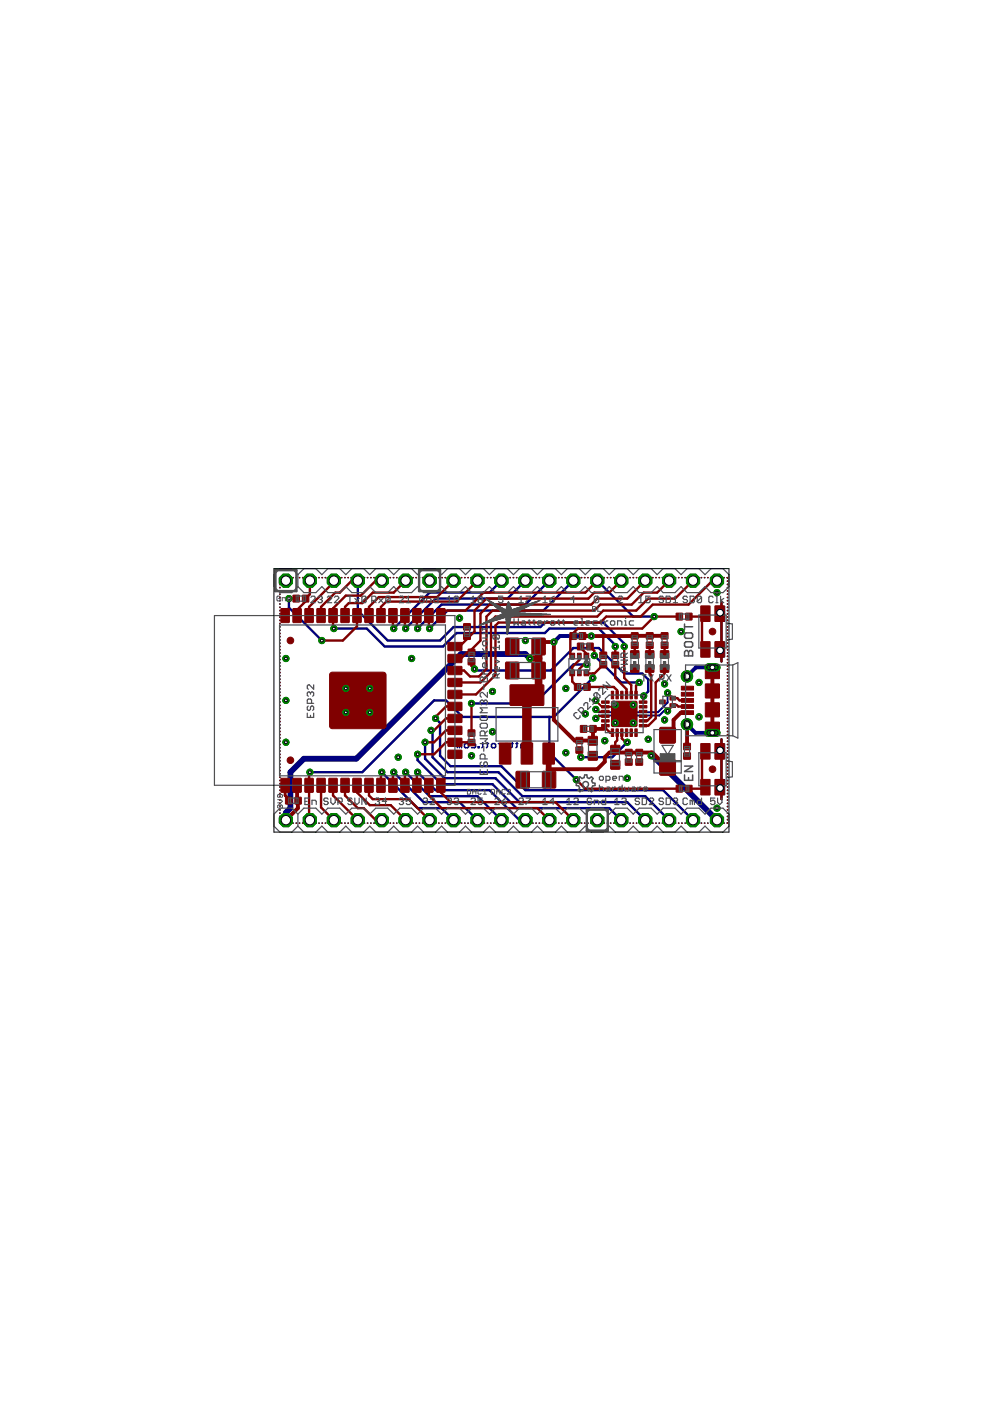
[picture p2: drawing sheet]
<svg xmlns="http://www.w3.org/2000/svg" width="210mm" height="297mm" viewBox="0 0 210 297" stroke-linecap="round" stroke-linejoin="round" font-family="sans-serif">
<g fill="none" stroke="#000080" stroke-width=".32">
<path d="M59.4 123.2v.1M59.4 123.9v.1M59.4 124.5v.1M59.4 125.2v.1M59.4 125.9v.1M59.4 126.6v.1M59.4 127.3v.1M59.4 128v.1M59.4 128.7v.1M59.4 129.4v.1M59.4 130.1v.1M59.4 130.8v.1"/>
<path d="M59.4 131.5v.1M59.4 132.2h.1M59.4 132.9h.1M59.4 133.6h.1M59.4 134.3h.1M59.4 134.9v.1M59.4 135.6v.1M59.4 136.3v.1M59.4 137v.1M59.4 137.7v.1M59.4 138.4v.1M59.4 139.1v.1"/>
<path d="M59.4 139.8v.1M59.4 122.5v.1M60 122.5h.1M60.7 122.5h.1M61.4 122.5h.1M62.1 122.5h.1M62.8 122.5h.1M63.5 122.5h.1M64.2 122.5h.1M64.9 122.5h.1M65.5 122.5h.1M66.2 122.5h.1"/>
<path d="M66.9 122.5h.1M67.6 122.5h.1M68.3 122.5h.1M69 122.5h.1M69.7 122.5h.1M70.3 122.5h.1M71 122.5h.1M71.7 122.5h.1M72.4 122.5h.1M73.1 122.5h.1M73.8 122.5h.1M74.5 122.5h.1"/>
<path d="M75.2 122.5h.1M75.8 122.5h.1M76.5 122.5h.1M77.2 122.5h.1M77.9 122.5h.1M78.6 122.5h.1M79.3 122.5h.1M80 122.5h.1M80.6 122.5h.1M81.3 122.5h.1M82 122.5h.1M82.7 122.5h.1"/>
<path d="M83.4 122.5h.1M84.1 122.5h.1M84.8 122.5h.1M85.4 122.5h.1M86.1 122.5h.1M86.8 122.5h.1M87.5 122.5h.1M88.2 122.5h.1M88.9 122.5h.1M89.6 122.5h.1M90.3 122.5h.1M91 122.5h.1"/>
<path d="M91.7 122.5h.1M92.3 122.5h.1M93 122.5h.1M93.7 122.5h.1M94.4 122.5h.1M95.1 122.5h.1M95.8 122.5h.1M96.5 122.5h.1M97.1 122.5h.1M97.8 122.5h.1M98.5 122.5h.1M99.2 122.5h.1"/>
<path d="M99.9 122.5h.1M100.6 122.5h.1M101.3 122.5h.1M102 122.5h.1M102.6 122.5h.1M103.3 122.5h.1M104 122.5h.1M104.7 122.5h.1M105.4 122.5h.1M106.1 122.5h.1M106.8 122.5h.1M107.4 122.5h.1"/>
<path d="M108.1 122.5h.1M108.8 122.5h.1M109.5 122.5h.1M110.2 122.5h.1M110.9 122.5h.1M111.6 122.5h.1M112.2 122.5h.1M112.9 122.5h.1M113.6 122.5h.1M114.3 122.5h.1M115 122.5h.1M115.7 122.5h.1"/>
<path d="M116.4 122.5h.1M117.1 122.5h.1M117.8 122.5h.1M118.4 122.5h.1M119.1 122.5h.1M119.8 122.5h.1M120.5 122.5h.1M121.2 122.5h.1M121.9 122.5h.1M122.6 122.5h.1M123.3 122.5h.1M123.9 122.5h.1"/>
<path d="M124.6 122.5h.1M125.3 122.5h.1M126 122.5h.1M126.7 122.5h.1M127.4 122.5h.1M128.1 122.5h.1M128.8 122.5h.1M129.4 122.5h.1M130.1 122.5h.1M130.8 122.5h.1M131.5 122.5h.1M132.2 122.5h.1"/>
<path d="M132.9 122.5h.1M133.6 122.5h.1M134.2 122.5h.1M134.9 122.5h.1M135.6 122.5h.1M136.3 122.5h.1M137 122.5h.1M137.7 122.5h.1M138.4 122.5h.1M139 122.5h.1M139.7 122.5h.1M140.4 122.5h.1"/>
<path d="M141.1 122.5h.1M141.8 122.5h.1M142.5 122.5h.1M143.2 122.5h.1M143.9 122.5h.1M144.5 122.5h.1M145.2 122.5h.1M145.9 122.5h.1M146.6 122.5h.1M147.3 122.5h.1M148 122.5h.1M148.7 122.5h.1"/>
<path d="M149.4 122.5h.1M150.1 122.5h.1M150.7 122.5h.1M151.4 122.5h.1M152.1 122.5h.1M152.8 122.5h.1M153.5 122.5h.1M154.2 122.5v.1M154.2 123.2v.1M154.2 123.9v.1M154.2 124.5v.1M154.2 125.2v.1"/>
<path d="M154.2 125.9v.1M154.2 126.6v.1M154.2 127.3v.1M154.2 128v.1M154.2 128.7v.1M154.2 129.4v.1M154.2 130.1v.1M154.2 130.8v.1M154.2 131.5v.1M154.2 132.2h.1M154.2 132.9h.1M154.2 133.6h.1"/>
<path d="M154.2 134.3h.1M154.2 134.9v.1M154.2 135.6v.1M154.2 136.3v.1M154.2 137v.1M154.2 137.7v.1M154.2 138.4v.1M154.2 139.1v.1M154.2 139.8v.1M59.4 140.5v.1M59.4 141.2v.1M59.4 141.9v.1"/>
<path d="M59.4 142.6h.1M59.4 143.3h.1M59.4 144h.1M59.4 144.7h.1M59.4 145.3v.1M59.4 146v.1M59.4 146.7v.1M59.4 147.4v.1M59.4 148.1v.1M59.4 148.8v.1M59.4 149.5v.1M59.4 150.2v.1"/>
<path d="M59.4 150.9v.1M59.4 151.6v.1M59.4 152.3v.1M59.4 153h.1M59.4 153.6v.1M59.4 154.3v.1M59.4 155v.1M59.4 155.7v.1M59.4 156.4v.1M59.4 157.1v.1M59.4 157.8v.1M59.4 158.5v.1"/>
<path d="M59.4 159.2v.1M59.4 159.9v.1M97.4 157.9l.2-.3h.3v.9M97.4 157.9v.6M97.4 157.9l-.2-.3-.2 .3v.6M98.7 157.6h.4l.3 .3v.4l-.3 .2h-.4l-.2-.2v-.4zM100 157.6h.6l.2 .3v.4l-.2 .2h-.6M101.4 158.3h.2v.2h-.2zM102.2 157.6h.4M102.4 157.4v.9l-.2 .2M103.1 157.6h.5M103.4 157.4v.9l-.3 .2"/>
<path d="M104.4 157.6h.5l.2 .3v.4l-.2 .2h-.5l-.2-.2v-.4zM105.7 157.6h.2l.4 .5M106.3 157.6v.9M107.8 158.1h-.9l.3-.5h.4l.2 .3v.4l-.2 .2h-.4M108.4 157.6h.4M108.6 157.4v.9l-.2 .2M109.4 157.6h.4M109.6 157.4v.9l-.2 .2M111.1 157.6h-.4l-.3 .3v.6h.7l.2-.2-.2-.2h-.7M111.9 157.6v.7l.3 .2 .2-.2 .2 .2 .2-.2v-.7M154.2 140.5v.1M154.2 141.2v.1"/>
<path d="M154.2 141.9v.1M154.2 142.6h.1M154.2 143.3h.1M154.2 144h.1M154.2 144.7h.1M154.2 145.3v.1M154.2 146v.1M154.2 146.7v.1M154.2 147.4v.1M154.2 148.1v.1M154.2 148.8v.1M154.2 149.5v.1"/>
<path d="M154.2 150.2v.1M154.2 150.9v.1M154.2 151.6v.1M154.2 152.3v.1M154.2 153h.1M154.2 153.6v.1M154.2 154.3v.1M154.2 155v.1M154.2 155.7v.1M154.2 156.4v.1M154.2 157.1v.1M154.2 157.8v.1"/>
<path d="M154.2 158.5v.1M154.2 159.2v.1M154.2 159.9v.1M59.4 174.4v.1M59.4 160.6v.1M59.4 161.3v.1M59.4 162v.1M59.4 162.7v.1M59.4 163.3v.1M59.4 164v.1M59.4 164.7v.1M59.4 165.4v.1"/>
<path d="M59.4 166.1v.1M59.4 166.8v.1M59.4 167.5v.1M59.4 168.2v.1M59.4 168.9v.1M59.4 169.6v.1M59.4 170.3v.1M59.4 171h.1M59.4 171.7h.1M59.4 172.4h.1M59.4 173.1h.1M59.4 173.7v.1"/>
<path d="M60 174.5h.1M60.7 174.5h.1M61.4 174.5h.1M62.1 174.5h.1M62.8 174.5h.1M63.5 174.5h.1M64.2 174.5h.1M64.9 174.5h.1M65.5 174.5h.1M66.2 174.5h.1M66.9 174.5h.1M67.6 174.5h.1"/>
<path d="M68.3 174.5h.1M69 174.5h.1M69.7 174.5h.1M70.3 174.5h.1M71 174.5h.1M71.7 174.5h.1M72.4 174.5h.1M73.1 174.5h.1M73.8 174.5h.1M74.5 174.5h.1M75.2 174.5h.1M75.8 174.5h.1"/>
<path d="M76.5 174.5h.1M77.2 174.5h.1M77.9 174.5h.1M78.6 174.5h.1M79.3 174.5h.1M80 174.5h.1M80.6 174.5h.1M81.3 174.5h.1M82 174.5h.1M82.7 174.5h.1M83.4 174.5h.1M84.1 174.5h.1"/>
<path d="M84.8 174.5h.1M85.4 174.5h.1M86.1 174.5h.1M86.8 174.5h.1M87.5 174.5h.1M88.2 174.5h.1M88.9 174.5h.1M89.6 174.5h.1M90.3 174.5h.1M91 174.5h.1M91.7 174.5h.1M92.3 174.5h.1"/>
<path d="M93 174.5h.1M93.7 174.5h.1M94.4 174.5h.1M95.1 174.5h.1M95.8 174.5h.1M96.5 174.5h.1M97.1 174.5h.1M97.8 174.5h.1M98.5 174.5h.1M99.2 174.5h.1M99.9 174.5h.1M100.6 174.5h.1"/>
<path d="M101.3 174.5h.1M102 174.5h.1M102.6 174.5h.1M103.3 174.5h.1M104 174.5h.1M104.7 174.5h.1M105.4 174.5h.1M106.1 174.5h.1M106.8 174.5h.1M107.4 174.5h.1M108.1 174.5h.1M108.8 174.5h.1"/>
<path d="M109.5 174.5h.1M110.2 174.5h.1M110.9 174.5h.1M111.6 174.5h.1M112.2 174.5h.1M112.9 174.5h.1M113.6 174.5h.1M114.3 174.5h.1M115 174.5h.1M115.7 174.5h.1M116.4 174.5h.1M117.1 174.5h.1"/>
<path d="M117.8 174.5h.1M118.4 174.5h.1M119.1 174.5h.1M119.8 174.5h.1M120.5 174.5h.1M121.2 174.5h.1M121.9 174.5h.1M122.6 174.5h.1M123.3 174.5h.1M123.9 174.5h.1M124.6 174.5h.1M125.3 174.5h.1"/>
<path d="M126 174.5h.1M126.7 174.5h.1M127.4 174.5h.1M128.1 174.5h.1M128.8 174.5h.1M129.4 174.5h.1M130.1 174.5h.1M130.8 174.5h.1M131.5 174.5h.1M132.2 174.5h.1M132.9 174.5h.1M133.6 174.5h.1"/>
<path d="M134.2 174.5h.1M134.9 174.5h.1M135.6 174.5h.1M136.3 174.5h.1M137 174.5h.1M137.7 174.5h.1M138.4 174.5h.1M139 174.5h.1M139.7 174.5h.1M140.4 174.5h.1M141.1 174.5h.1M141.8 174.5h.1"/>
<path d="M142.5 174.5h.1M143.2 174.5h.1M143.9 174.5h.1M144.5 174.5h.1M145.2 174.5h.1M145.9 174.5h.1M146.6 174.5h.1M147.3 174.5h.1M148 174.5h.1M148.7 174.5h.1M149.4 174.5h.1M150.1 174.5h.1"/>
<path d="M150.7 174.5h.1M151.4 174.5h.1M152.1 174.5h.1M152.8 174.5h.1M153.5 174.5h.1M154.2 160.6v.1M154.2 161.3v.1M154.2 162v.1M154.2 162.7v.1M154.2 163.3v.1M154.2 164v.1M154.2 164.7v.1"/>
<path d="M154.2 165.4v.1M154.2 166.1v.1M154.2 166.8v.1M154.2 167.5v.1M154.2 168.2v.1M154.2 168.9v.1M154.2 169.6v.1M154.2 170.3v.1M154.2 171h.1M154.2 171.7h.1M154.2 172.4h.1M154.2 173.1h.1"/>
<path d="M154.2 173.7v.1M154.2 174.4v.1"/>
</g>
<g fill="#000080" stroke="#000080" stroke-width=".21">
<path d="M151.7 157.7h2v3.2h-2z"/>
<path d="M151.7 165.3h2v3.2h-2z"/>
<path d="M151.7 128.5h2v3.2h-2z"/>
<path d="M151.7 136.1h2v3.2h-2z"/>
</g>
<g fill="none" stroke="#000080" stroke-width=".51">
<path d="M61.3 126.9v1.9l6.9 7M70.8 133.3h7l3.8 3.8h12.3l2.9-2.9h18.7l1-.9h10.5l3.5 3.5v.3M75.9 123.1v6.4l6.3 6.3h11.1l2.9-2.9h18.4l.9-.9h12.4l4.5 4.4v.7M106.3 123.1l-2.5 2.5h-12.7l-7.6 7.7M111.4 123.1l-3.8 3.8h-15.2l-6.4 6.4M116.5 123.1l-5.1 5.1h-17.8l-5.1 5.1M121.6 123.1l-6.4 6.4h-20.3l-3.8 3.8M126 139l5.7 5.7h3.8M126.6 123.1l7.7 7.6h4.4M153 127.6v12.7M88.5 159.9v1.3l5.1 5.1h10.8l5.1 5h19.7l2.5 2.6M90.1 157.4v3.5l4.2 4.1h10.8l5 5.1h22.9l3.8 3.8"/>
<path d="M91.4 154.9l.3 .3v5.3l3.2 3.2h10.8l5.1 5.1h26l5.1 5.1M92.4 152.3l.9 1v6.9l2.2 2.3h10.8l5.1 5h29.2l6.3 6.4M100.6 141.8l.3 .4h15.9l4.8-4.8h5.4l5.4 5.4h3.8l1.2 1.3v2.5l-.9 1M116.5 152v7.6l5.7 5.7M124.4 140.9h-2.8l-8.3 8.2h-13.3M125.7 143.7l-8.3 8.3h-19.3l-3.5-3.5h-2.6l-15.2 15.2h-11.1M133 157.4l-3.2 3.1h-6.7M153 156.7v12.7M80.9 163.7l7.6 7.6h5.1l2.6 2.6M83.5 163.7l6.3 6.4h7.6l3.8 3.8M86 163.7l5.1 5.1h10.1l5.1 5.1M88.5 163.7l3.9 3.8h11.4l6.3 6.4h1.3"/>
</g>
<path d="M112.4 139.6l-1-.9h-13.7l-22.2 22.2h-11.1l-2.8 2.8v7.6l-1 1v1.6M138.1 160.2h.3l13.6 13.7" fill="none" stroke="#000080" stroke-width="1.2"/>
<path d="M125.4 134.9h-6.7l-1.3 1.2M145.6 153.6l1.8 1.8h3.6M151 141.5h-3.4l-2 1.9" fill="none" stroke="#000080" stroke-width=".83"/>
<path d="M141.5 146.9v2l-2 2.1h-12.6l-.6-.6M141.5 150.7h-.7l-1 1h-12.9l-.6 .6" fill="none" stroke="#000080" stroke-width=".42"/>
<circle cx="145.6" cy="143.4" r="1.21" fill="#008000" stroke="#008000" stroke-width=".21"/>
<circle cx="145.6" cy="143.4" r=".59" fill="#fff" stroke="#000" stroke-width=".21"/>
<path d="M150.2 141.5h1.7" fill="none" stroke="#008000" stroke-width="1.7"/>
<circle cx="151" cy="141.5" r=".51" fill="#fff" stroke="#000" stroke-width=".21"/>
<path d="M150.2 155.4h1.7" fill="none" stroke="#008000" stroke-width="1.7"/>
<circle cx="151" cy="155.4" r=".51" fill="#fff" stroke="#000" stroke-width=".21"/>
<circle cx="145.6" cy="153.6" r="1.21" fill="#008000" stroke="#008000" stroke-width=".21"/>
<circle cx="145.6" cy="153.6" r=".59" fill="#fff" stroke="#000" stroke-width=".21"/>
<circle cx="60.6" cy="173.9" r="1.51" fill="#008000" stroke="#008000" stroke-width=".21"/>
<circle cx="60.6" cy="173.9" r=".99" fill="#fff" stroke="#000" stroke-width=".21"/>
<circle cx="65.7" cy="173.9" r="1.51" fill="#008000" stroke="#008000" stroke-width=".21"/>
<circle cx="65.7" cy="173.9" r=".99" fill="#fff" stroke="#000" stroke-width=".21"/>
<circle cx="70.8" cy="173.9" r="1.51" fill="#008000" stroke="#008000" stroke-width=".21"/>
<circle cx="70.8" cy="173.9" r=".99" fill="#fff" stroke="#000" stroke-width=".21"/>
<circle cx="75.9" cy="173.9" r="1.51" fill="#008000" stroke="#008000" stroke-width=".21"/>
<circle cx="75.9" cy="173.9" r=".99" fill="#fff" stroke="#000" stroke-width=".21"/>
<circle cx="80.9" cy="173.9" r="1.51" fill="#008000" stroke="#008000" stroke-width=".21"/>
<circle cx="80.9" cy="173.9" r=".99" fill="#fff" stroke="#000" stroke-width=".21"/>
<circle cx="86" cy="173.9" r="1.51" fill="#008000" stroke="#008000" stroke-width=".21"/>
<circle cx="86" cy="173.9" r=".99" fill="#fff" stroke="#000" stroke-width=".21"/>
<circle cx="91.1" cy="173.9" r="1.51" fill="#008000" stroke="#008000" stroke-width=".21"/>
<circle cx="91.1" cy="173.9" r=".99" fill="#fff" stroke="#000" stroke-width=".21"/>
<circle cx="96.2" cy="173.9" r="1.51" fill="#008000" stroke="#008000" stroke-width=".21"/>
<circle cx="96.2" cy="173.9" r=".99" fill="#fff" stroke="#000" stroke-width=".21"/>
<circle cx="101.2" cy="173.9" r="1.51" fill="#008000" stroke="#008000" stroke-width=".21"/>
<circle cx="101.2" cy="173.9" r=".99" fill="#fff" stroke="#000" stroke-width=".21"/>
<circle cx="106.3" cy="173.9" r="1.51" fill="#008000" stroke="#008000" stroke-width=".21"/>
<circle cx="106.3" cy="173.9" r=".99" fill="#fff" stroke="#000" stroke-width=".21"/>
<circle cx="111.4" cy="173.9" r="1.51" fill="#008000" stroke="#008000" stroke-width=".21"/>
<circle cx="111.4" cy="173.9" r=".99" fill="#fff" stroke="#000" stroke-width=".21"/>
<circle cx="116.5" cy="173.9" r="1.51" fill="#008000" stroke="#008000" stroke-width=".21"/>
<circle cx="116.5" cy="173.9" r=".99" fill="#fff" stroke="#000" stroke-width=".21"/>
<circle cx="121.6" cy="173.9" r="1.51" fill="#008000" stroke="#008000" stroke-width=".21"/>
<circle cx="121.6" cy="173.9" r=".99" fill="#fff" stroke="#000" stroke-width=".21"/>
<circle cx="126.6" cy="173.9" r="1.51" fill="#008000" stroke="#008000" stroke-width=".21"/>
<circle cx="126.6" cy="173.9" r=".99" fill="#fff" stroke="#000" stroke-width=".21"/>
<circle cx="131.7" cy="173.9" r="1.51" fill="#008000" stroke="#008000" stroke-width=".21"/>
<circle cx="131.7" cy="173.9" r=".99" fill="#fff" stroke="#000" stroke-width=".21"/>
<circle cx="136.8" cy="173.9" r="1.51" fill="#008000" stroke="#008000" stroke-width=".21"/>
<circle cx="136.8" cy="173.9" r=".99" fill="#fff" stroke="#000" stroke-width=".21"/>
<circle cx="141.9" cy="173.9" r="1.51" fill="#008000" stroke="#008000" stroke-width=".21"/>
<circle cx="141.9" cy="173.9" r=".99" fill="#fff" stroke="#000" stroke-width=".21"/>
<circle cx="146.9" cy="173.9" r="1.51" fill="#008000" stroke="#008000" stroke-width=".21"/>
<circle cx="146.9" cy="173.9" r=".99" fill="#fff" stroke="#000" stroke-width=".21"/>
<circle cx="152" cy="173.9" r="1.51" fill="#008000" stroke="#008000" stroke-width=".21"/>
<circle cx="152" cy="173.9" r=".99" fill="#fff" stroke="#000" stroke-width=".21"/>
<circle cx="60.6" cy="123.1" r="1.51" fill="#008000" stroke="#008000" stroke-width=".21"/>
<circle cx="60.6" cy="123.1" r=".99" fill="#fff" stroke="#000" stroke-width=".21"/>
<circle cx="65.7" cy="123.1" r="1.51" fill="#008000" stroke="#008000" stroke-width=".21"/>
<circle cx="65.7" cy="123.1" r=".99" fill="#fff" stroke="#000" stroke-width=".21"/>
<circle cx="70.8" cy="123.1" r="1.51" fill="#008000" stroke="#008000" stroke-width=".21"/>
<circle cx="70.8" cy="123.1" r=".99" fill="#fff" stroke="#000" stroke-width=".21"/>
<circle cx="75.9" cy="123.1" r="1.51" fill="#008000" stroke="#008000" stroke-width=".21"/>
<circle cx="75.9" cy="123.1" r=".99" fill="#fff" stroke="#000" stroke-width=".21"/>
<circle cx="80.9" cy="123.1" r="1.51" fill="#008000" stroke="#008000" stroke-width=".21"/>
<circle cx="80.9" cy="123.1" r=".99" fill="#fff" stroke="#000" stroke-width=".21"/>
<circle cx="86" cy="123.1" r="1.51" fill="#008000" stroke="#008000" stroke-width=".21"/>
<circle cx="86" cy="123.1" r=".99" fill="#fff" stroke="#000" stroke-width=".21"/>
<circle cx="91.1" cy="123.1" r="1.51" fill="#008000" stroke="#008000" stroke-width=".21"/>
<circle cx="91.1" cy="123.1" r=".99" fill="#fff" stroke="#000" stroke-width=".21"/>
<circle cx="96.2" cy="123.1" r="1.51" fill="#008000" stroke="#008000" stroke-width=".21"/>
<circle cx="96.2" cy="123.1" r=".99" fill="#fff" stroke="#000" stroke-width=".21"/>
<circle cx="101.2" cy="123.1" r="1.51" fill="#008000" stroke="#008000" stroke-width=".21"/>
<circle cx="101.2" cy="123.1" r=".99" fill="#fff" stroke="#000" stroke-width=".21"/>
<circle cx="106.3" cy="123.1" r="1.51" fill="#008000" stroke="#008000" stroke-width=".21"/>
<circle cx="106.3" cy="123.1" r=".99" fill="#fff" stroke="#000" stroke-width=".21"/>
<circle cx="111.4" cy="123.1" r="1.51" fill="#008000" stroke="#008000" stroke-width=".21"/>
<circle cx="111.4" cy="123.1" r=".99" fill="#fff" stroke="#000" stroke-width=".21"/>
<circle cx="116.5" cy="123.1" r="1.51" fill="#008000" stroke="#008000" stroke-width=".21"/>
<circle cx="116.5" cy="123.1" r=".99" fill="#fff" stroke="#000" stroke-width=".21"/>
<circle cx="121.6" cy="123.1" r="1.51" fill="#008000" stroke="#008000" stroke-width=".21"/>
<circle cx="121.6" cy="123.1" r=".99" fill="#fff" stroke="#000" stroke-width=".21"/>
<circle cx="126.6" cy="123.1" r="1.51" fill="#008000" stroke="#008000" stroke-width=".21"/>
<circle cx="126.6" cy="123.1" r=".99" fill="#fff" stroke="#000" stroke-width=".21"/>
<circle cx="131.7" cy="123.1" r="1.51" fill="#008000" stroke="#008000" stroke-width=".21"/>
<circle cx="131.7" cy="123.1" r=".99" fill="#fff" stroke="#000" stroke-width=".21"/>
<circle cx="136.8" cy="123.1" r="1.51" fill="#008000" stroke="#008000" stroke-width=".21"/>
<circle cx="136.8" cy="123.1" r=".99" fill="#fff" stroke="#000" stroke-width=".21"/>
<circle cx="141.9" cy="123.1" r="1.51" fill="#008000" stroke="#008000" stroke-width=".21"/>
<circle cx="141.9" cy="123.1" r=".99" fill="#fff" stroke="#000" stroke-width=".21"/>
<circle cx="146.9" cy="123.1" r="1.51" fill="#008000" stroke="#008000" stroke-width=".21"/>
<circle cx="146.9" cy="123.1" r=".99" fill="#fff" stroke="#000" stroke-width=".21"/>
<circle cx="152" cy="123.1" r="1.51" fill="#008000" stroke="#008000" stroke-width=".21"/>
<circle cx="152" cy="123.1" r=".99" fill="#fff" stroke="#000" stroke-width=".21"/>
<circle cx="128.2" cy="157.1" r=".66" fill="#008000" stroke="#008000" stroke-width=".21"/>
<circle cx="128.2" cy="157.1" r=".3" fill="#fff" stroke="#000" stroke-width=".21"/>
<circle cx="134.3" cy="153.3" r=".66" fill="#008000" stroke="#008000" stroke-width=".21"/>
<circle cx="134.3" cy="153.3" r=".3" fill="#fff" stroke="#000" stroke-width=".21"/>
<circle cx="130.5" cy="153.3" r=".66" fill="#008000" stroke="#008000" stroke-width=".21"/>
<circle cx="130.5" cy="153.3" r=".3" fill="#fff" stroke="#000" stroke-width=".21"/>
<circle cx="134.3" cy="149.5" r=".66" fill="#008000" stroke="#008000" stroke-width=".21"/>
<circle cx="134.3" cy="149.5" r=".3" fill="#fff" stroke="#000" stroke-width=".21"/>
<circle cx="130.5" cy="149.5" r=".66" fill="#008000" stroke="#008000" stroke-width=".21"/>
<circle cx="130.5" cy="149.5" r=".3" fill="#fff" stroke="#000" stroke-width=".21"/>
<circle cx="126.3" cy="148.5" r=".66" fill="#008000" stroke="#008000" stroke-width=".21"/>
<circle cx="126.3" cy="148.5" r=".3" fill="#fff" stroke="#000" stroke-width=".21"/>
<circle cx="140.9" cy="152.6" r=".66" fill="#008000" stroke="#008000" stroke-width=".21"/>
<circle cx="140.9" cy="152.6" r=".3" fill="#fff" stroke="#000" stroke-width=".21"/>
<circle cx="140.9" cy="145" r=".66" fill="#008000" stroke="#008000" stroke-width=".21"/>
<circle cx="140.9" cy="145" r=".3" fill="#fff" stroke="#000" stroke-width=".21"/>
<circle cx="60.6" cy="139.6" r=".66" fill="#008000" stroke="#008000" stroke-width=".21"/>
<circle cx="60.6" cy="139.6" r=".3" fill="#fff" stroke="#000" stroke-width=".21"/>
<circle cx="60.6" cy="157.4" r=".66" fill="#008000" stroke="#008000" stroke-width=".21"/>
<circle cx="60.6" cy="157.4" r=".3" fill="#fff" stroke="#000" stroke-width=".21"/>
<circle cx="60.6" cy="148.5" r=".66" fill="#008000" stroke="#008000" stroke-width=".21"/>
<circle cx="60.6" cy="148.5" r=".3" fill="#fff" stroke="#000" stroke-width=".21"/>
<circle cx="148.2" cy="144.7" r=".66" fill="#008000" stroke="#008000" stroke-width=".21"/>
<circle cx="148.2" cy="144.7" r=".3" fill="#fff" stroke="#000" stroke-width=".21"/>
<circle cx="148.2" cy="152" r=".66" fill="#008000" stroke="#008000" stroke-width=".21"/>
<circle cx="148.2" cy="152" r=".3" fill="#fff" stroke="#000" stroke-width=".21"/>
<circle cx="144.4" cy="133.9" r=".66" fill="#008000" stroke="#008000" stroke-width=".21"/>
<circle cx="144.4" cy="133.9" r=".3" fill="#fff" stroke="#000" stroke-width=".21"/>
<circle cx="124.1" cy="151.4" r=".66" fill="#008000" stroke="#008000" stroke-width=".21"/>
<circle cx="124.1" cy="151.4" r=".3" fill="#fff" stroke="#000" stroke-width=".21"/>
<circle cx="73.3" cy="151" r=".66" fill="#008000" stroke="#008000" stroke-width=".21"/>
<circle cx="73.3" cy="151" r=".3" fill="#fff" stroke="#000" stroke-width=".21"/>
<circle cx="78.4" cy="151" r=".66" fill="#008000" stroke="#008000" stroke-width=".21"/>
<circle cx="78.4" cy="151" r=".3" fill="#fff" stroke="#000" stroke-width=".21"/>
<circle cx="73.3" cy="146" r=".66" fill="#008000" stroke="#008000" stroke-width=".21"/>
<circle cx="73.3" cy="146" r=".3" fill="#fff" stroke="#000" stroke-width=".21"/>
<circle cx="78.4" cy="146" r=".66" fill="#008000" stroke="#008000" stroke-width=".21"/>
<circle cx="78.4" cy="146" r=".3" fill="#fff" stroke="#000" stroke-width=".21"/>
<circle cx="104.4" cy="155.2" r=".66" fill="#008000" stroke="#008000" stroke-width=".21"/>
<circle cx="104.4" cy="155.2" r=".3" fill="#fff" stroke="#000" stroke-width=".21"/>
<circle cx="104.4" cy="146.6" r=".66" fill="#008000" stroke="#008000" stroke-width=".21"/>
<circle cx="104.4" cy="146.6" r=".3" fill="#fff" stroke="#000" stroke-width=".21"/>
<circle cx="133" cy="165" r=".66" fill="#008000" stroke="#008000" stroke-width=".21"/>
<circle cx="133" cy="165" r=".3" fill="#fff" stroke="#000" stroke-width=".21"/>
<circle cx="152" cy="125.6" r=".66" fill="#008000" stroke="#008000" stroke-width=".21"/>
<circle cx="152" cy="125.6" r=".3" fill="#fff" stroke="#000" stroke-width=".21"/>
<circle cx="120" cy="146" r=".66" fill="#008000" stroke="#008000" stroke-width=".21"/>
<circle cx="120" cy="146" r=".3" fill="#fff" stroke="#000" stroke-width=".21"/>
<circle cx="84.4" cy="160.5" r=".66" fill="#008000" stroke="#008000" stroke-width=".21"/>
<circle cx="84.4" cy="160.5" r=".3" fill="#fff" stroke="#000" stroke-width=".21"/>
<circle cx="97.4" cy="131" r=".66" fill="#008000" stroke="#008000" stroke-width=".21"/>
<circle cx="97.4" cy="131" r=".3" fill="#fff" stroke="#000" stroke-width=".21"/>
<circle cx="137.4" cy="156.7" r=".66" fill="#008000" stroke="#008000" stroke-width=".21"/>
<circle cx="137.4" cy="156.7" r=".3" fill="#fff" stroke="#000" stroke-width=".21"/>
<circle cx="87.3" cy="139.6" r=".66" fill="#008000" stroke="#008000" stroke-width=".21"/>
<circle cx="87.3" cy="139.6" r=".3" fill="#fff" stroke="#000" stroke-width=".21"/>
<circle cx="100" cy="160.2" r=".66" fill="#008000" stroke="#008000" stroke-width=".21"/>
<circle cx="100" cy="160.2" r=".3" fill="#fff" stroke="#000" stroke-width=".21"/>
<circle cx="152" cy="171.3" r=".66" fill="#008000" stroke="#008000" stroke-width=".21"/>
<circle cx="152" cy="171.3" r=".3" fill="#fff" stroke="#000" stroke-width=".21"/>
<circle cx="120" cy="159.6" r=".66" fill="#008000" stroke="#008000" stroke-width=".21"/>
<circle cx="120" cy="159.6" r=".3" fill="#fff" stroke="#000" stroke-width=".21"/>
<circle cx="111.4" cy="135.8" r=".66" fill="#008000" stroke="#008000" stroke-width=".21"/>
<circle cx="111.4" cy="135.8" r=".3" fill="#fff" stroke="#000" stroke-width=".21"/>
<circle cx="138.1" cy="160.2" r=".66" fill="#008000" stroke="#008000" stroke-width=".21"/>
<circle cx="138.1" cy="160.2" r=".3" fill="#fff" stroke="#000" stroke-width=".21"/>
<circle cx="112.4" cy="139.6" r=".66" fill="#008000" stroke="#008000" stroke-width=".21"/>
<circle cx="112.4" cy="139.6" r=".3" fill="#fff" stroke="#000" stroke-width=".21"/>
<circle cx="125.4" cy="134.9" r=".66" fill="#008000" stroke="#008000" stroke-width=".21"/>
<circle cx="125.4" cy="134.9" r=".3" fill="#fff" stroke="#000" stroke-width=".21"/>
<circle cx="117.4" cy="136.1" r=".66" fill="#008000" stroke="#008000" stroke-width=".21"/>
<circle cx="117.4" cy="136.1" r=".3" fill="#fff" stroke="#000" stroke-width=".21"/>
<circle cx="126.3" cy="150.4" r=".66" fill="#008000" stroke="#008000" stroke-width=".21"/>
<circle cx="126.3" cy="150.4" r=".3" fill="#fff" stroke="#000" stroke-width=".21"/>
<circle cx="141.5" cy="146.9" r=".66" fill="#008000" stroke="#008000" stroke-width=".21"/>
<circle cx="141.5" cy="146.9" r=".3" fill="#fff" stroke="#000" stroke-width=".21"/>
<circle cx="126.3" cy="152.3" r=".66" fill="#008000" stroke="#008000" stroke-width=".21"/>
<circle cx="126.3" cy="152.3" r=".3" fill="#fff" stroke="#000" stroke-width=".21"/>
<circle cx="141.5" cy="150.7" r=".66" fill="#008000" stroke="#008000" stroke-width=".21"/>
<circle cx="141.5" cy="150.7" r=".3" fill="#fff" stroke="#000" stroke-width=".21"/>
<circle cx="123.1" cy="160.5" r=".66" fill="#008000" stroke="#008000" stroke-width=".21"/>
<circle cx="123.1" cy="160.5" r=".3" fill="#fff" stroke="#000" stroke-width=".21"/>
<circle cx="133" cy="157.4" r=".66" fill="#008000" stroke="#008000" stroke-width=".21"/>
<circle cx="133" cy="157.4" r=".3" fill="#fff" stroke="#000" stroke-width=".21"/>
<circle cx="125.7" cy="143.7" r=".66" fill="#008000" stroke="#008000" stroke-width=".21"/>
<circle cx="125.7" cy="143.7" r=".3" fill="#fff" stroke="#000" stroke-width=".21"/>
<circle cx="122.2" cy="165.3" r=".66" fill="#008000" stroke="#008000" stroke-width=".21"/>
<circle cx="122.2" cy="165.3" r=".3" fill="#fff" stroke="#000" stroke-width=".21"/>
<circle cx="65.7" cy="163.7" r=".66" fill="#008000" stroke="#008000" stroke-width=".21"/>
<circle cx="65.7" cy="163.7" r=".3" fill="#fff" stroke="#000" stroke-width=".21"/>
<circle cx="80.9" cy="163.7" r=".66" fill="#008000" stroke="#008000" stroke-width=".21"/>
<circle cx="80.9" cy="163.7" r=".3" fill="#fff" stroke="#000" stroke-width=".21"/>
<circle cx="83.5" cy="163.7" r=".66" fill="#008000" stroke="#008000" stroke-width=".21"/>
<circle cx="83.5" cy="163.7" r=".3" fill="#fff" stroke="#000" stroke-width=".21"/>
<circle cx="86" cy="163.7" r=".66" fill="#008000" stroke="#008000" stroke-width=".21"/>
<circle cx="86" cy="163.7" r=".3" fill="#fff" stroke="#000" stroke-width=".21"/>
<circle cx="88.5" cy="163.7" r=".66" fill="#008000" stroke="#008000" stroke-width=".21"/>
<circle cx="88.5" cy="163.7" r=".3" fill="#fff" stroke="#000" stroke-width=".21"/>
<circle cx="88.5" cy="159.9" r=".66" fill="#008000" stroke="#008000" stroke-width=".21"/>
<circle cx="88.5" cy="159.9" r=".3" fill="#fff" stroke="#000" stroke-width=".21"/>
<circle cx="90.1" cy="157.4" r=".66" fill="#008000" stroke="#008000" stroke-width=".21"/>
<circle cx="90.1" cy="157.4" r=".3" fill="#fff" stroke="#000" stroke-width=".21"/>
<circle cx="91.4" cy="154.9" r=".66" fill="#008000" stroke="#008000" stroke-width=".21"/>
<circle cx="91.4" cy="154.9" r=".3" fill="#fff" stroke="#000" stroke-width=".21"/>
<circle cx="92.4" cy="152.3" r=".66" fill="#008000" stroke="#008000" stroke-width=".21"/>
<circle cx="92.4" cy="152.3" r=".3" fill="#fff" stroke="#000" stroke-width=".21"/>
<circle cx="132.4" cy="137.1" r=".66" fill="#008000" stroke="#008000" stroke-width=".21"/>
<circle cx="132.4" cy="137.1" r=".3" fill="#fff" stroke="#000" stroke-width=".21"/>
<circle cx="70.8" cy="133.3" r=".66" fill="#008000" stroke="#008000" stroke-width=".21"/>
<circle cx="70.8" cy="133.3" r=".3" fill="#fff" stroke="#000" stroke-width=".21"/>
<circle cx="130.5" cy="137.1" r=".66" fill="#008000" stroke="#008000" stroke-width=".21"/>
<circle cx="130.5" cy="137.1" r=".3" fill="#fff" stroke="#000" stroke-width=".21"/>
<circle cx="83.5" cy="133.3" r=".66" fill="#008000" stroke="#008000" stroke-width=".21"/>
<circle cx="83.5" cy="133.3" r=".3" fill="#fff" stroke="#000" stroke-width=".21"/>
<circle cx="86" cy="133.3" r=".66" fill="#008000" stroke="#008000" stroke-width=".21"/>
<circle cx="86" cy="133.3" r=".3" fill="#fff" stroke="#000" stroke-width=".21"/>
<circle cx="88.5" cy="133.3" r=".66" fill="#008000" stroke="#008000" stroke-width=".21"/>
<circle cx="88.5" cy="133.3" r=".3" fill="#fff" stroke="#000" stroke-width=".21"/>
<circle cx="91.1" cy="133.3" r=".66" fill="#008000" stroke="#008000" stroke-width=".21"/>
<circle cx="91.1" cy="133.3" r=".3" fill="#fff" stroke="#000" stroke-width=".21"/>
<circle cx="138.7" cy="130.7" r=".66" fill="#008000" stroke="#008000" stroke-width=".21"/>
<circle cx="138.7" cy="130.7" r=".3" fill="#fff" stroke="#000" stroke-width=".21"/>
<circle cx="100" cy="149.1" r=".66" fill="#008000" stroke="#008000" stroke-width=".21"/>
<circle cx="100" cy="149.1" r=".3" fill="#fff" stroke="#000" stroke-width=".21"/>
<circle cx="124.4" cy="140.9" r=".66" fill="#008000" stroke="#008000" stroke-width=".21"/>
<circle cx="124.4" cy="140.9" r=".3" fill="#fff" stroke="#000" stroke-width=".21"/>
<circle cx="61.3" cy="126.9" r=".66" fill="#008000" stroke="#008000" stroke-width=".21"/>
<circle cx="61.3" cy="126.9" r=".3" fill="#fff" stroke="#000" stroke-width=".21"/>
<circle cx="68.2" cy="135.8" r=".66" fill="#008000" stroke="#008000" stroke-width=".21"/>
<circle cx="68.2" cy="135.8" r=".3" fill="#fff" stroke="#000" stroke-width=".21"/>
<circle cx="136.5" cy="147.6" r=".66" fill="#008000" stroke="#008000" stroke-width=".21"/>
<circle cx="136.5" cy="147.6" r=".3" fill="#fff" stroke="#000" stroke-width=".21"/>
<circle cx="100.6" cy="141.8" r=".66" fill="#008000" stroke="#008000" stroke-width=".21"/>
<circle cx="100.6" cy="141.8" r=".3" fill="#fff" stroke="#000" stroke-width=".21"/>
<circle cx="135.5" cy="144.7" r=".66" fill="#008000" stroke="#008000" stroke-width=".21"/>
<circle cx="135.5" cy="144.7" r=".3" fill="#fff" stroke="#000" stroke-width=".21"/>
<circle cx="126" cy="139" r=".66" fill="#008000" stroke="#008000" stroke-width=".21"/>
<circle cx="126" cy="139" r=".3" fill="#fff" stroke="#000" stroke-width=".21"/>
<g fill="#800000" stroke="#800000" stroke-width=".21">
<path d="M144.5 150.7h2.5v.7l-2.5 .1z" fill-rule="evenodd"/>
<path d="M144.5 149.4h2.5v.8h-2.5z" fill-rule="evenodd"/>
<path d="M144.5 148.1h2.5v.8h-2.5z" fill-rule="evenodd"/>
<path d="M144.5 146.8h2.5v.8h-2.5z" fill-rule="evenodd"/>
<path d="M144.5 145.5h2.5v.8h-2.5z" fill-rule="evenodd"/>
<path d="M149.6 145h2.9v3h-2.9z" fill-rule="evenodd"/>
<path d="M149.6 149h2.9v3h-2.9z" fill-rule="evenodd"/>
<path d="M149.6 141.7h2.9v2.2h-2.9z" fill-rule="evenodd"/>
<path d="M149.6 153.1h2.9v2.2h-2.9z" fill-rule="evenodd"/>
<path d="M134.8 160.9h1.4v1.3h-1.4z" fill-rule="evenodd"/>
<path d="M134.8 158.9h1.4v1.3h-1.4z" fill-rule="evenodd"/>
<path d="M145 157.6h1.4v1.3h-1.4z" fill-rule="evenodd"/>
<path d="M145 159.6h1.4v1.4h-1.4z" fill-rule="evenodd"/>
<path d="M140 141h1.8v1.5h-1.8z" fill-rule="evenodd"/>
<path d="M140 138h1.8v1.5h-1.8z" fill-rule="evenodd"/>
<path d="M136.9 141h1.7v1.5h-1.7z" fill-rule="evenodd"/>
<path d="M136.9 138h1.7v1.5h-1.7z" fill-rule="evenodd"/>
<path d="M127.6 148.6h1.5l.1 .5h-1.6z" fill-rule="evenodd"/>
<path d="M127.6 149.6h1.5l.1 .5h-1.6z" fill-rule="evenodd"/>
<path d="M127.6 150.6h1.5l.1 .5h-1.6z" fill-rule="evenodd"/>
<path d="M127.6 151.6h1.5l.1 .5h-1.6z" fill-rule="evenodd"/>
<path d="M127.6 152.6h1.5l.1 .4-1.6 .1z" fill-rule="evenodd"/>
<path d="M127.6 153.6h1.5l.1 .5h-1.6z" fill-rule="evenodd"/>
<path d="M129.6 154.6h.5v1.5h-.5z" fill-rule="evenodd"/>
<path d="M130.6 154.6h.5v1.5h-.5z" fill-rule="evenodd"/>
<path d="M131.6 154.6h.5v1.5h-.5z" fill-rule="evenodd"/>
<path d="M132.6 154.6h.5l-.1 1.5h-.4z" fill-rule="evenodd"/>
<path d="M133.6 154.6h.5l-.1 1.5h-.4z" fill-rule="evenodd"/>
<path d="M134.6 154.6h.5v1.5h-.5z" fill-rule="evenodd"/>
<path d="M135.6 153.6h1.5l.1 .5h-1.6z" fill-rule="evenodd"/>
<path d="M135.6 152.6h1.5l.1 .4-1.6 .1z" fill-rule="evenodd"/>
<path d="M135.6 151.6h1.5l.1 .5h-1.6z" fill-rule="evenodd"/>
<path d="M135.6 150.6h1.5l.1 .5h-1.6z" fill-rule="evenodd"/>
<path d="M135.6 149.6h1.5l.1 .5h-1.6z" fill-rule="evenodd"/>
<path d="M135.6 148.6h1.5l.1 .5h-1.6z" fill-rule="evenodd"/>
<path d="M134.6 146.6h.5v1.6l-.5-.1z" fill-rule="evenodd"/>
<path d="M133.6 146.6h.5l-.1 1.6-.4-.1z" fill-rule="evenodd"/>
<path d="M132.6 146.6h.5l-.1 1.6-.4-.1z" fill-rule="evenodd"/>
<path d="M131.6 146.6h.5v1.6l-.5-.1z" fill-rule="evenodd"/>
<path d="M130.6 146.6h.5v1.6l-.5-.1z" fill-rule="evenodd"/>
<path d="M129.6 146.6h.5v1.6l-.5-.1z" fill-rule="evenodd"/>
<path d="M129.7 148.8l.2-.1h5l.2 .2-.1 5-.2 .2-5-.1-.2-.2z" fill-rule="evenodd"/>
<path d="M122.1 156.4h1.4v1.3h-1.4z" fill-rule="evenodd"/>
<path d="M122.1 158.4h1.4v1.3h-1.4z" fill-rule="evenodd"/>
<path d="M132.6 160.9h1.4v1.3h-1.4z" fill-rule="evenodd"/>
<path d="M132.6 158.9h1.4v1.3h-1.4z" fill-rule="evenodd"/>
<path d="M129.5 161.3h1.9v1.8h-1.9z" fill-rule="evenodd"/>
<path d="M129.5 158.1h1.9v1.8h-1.9z" fill-rule="evenodd"/>
<path d="M123.1 153.8h1.3v1.4h-1.3z" fill-rule="evenodd"/>
<path d="M125.1 153.8h1.3v1.4h-1.3z" fill-rule="evenodd"/>
<path d="M124.7 159.4h1.9v1.7h-1.9z" fill-rule="evenodd"/>
<path d="M124.7 156.2h1.9v1.8h-1.9z" fill-rule="evenodd"/>
<path d="M140.2 134.2h1.4v1.3h-1.4z" fill-rule="evenodd"/>
<path d="M140.2 136.1h1.4v1.4h-1.4z" fill-rule="evenodd"/>
<path d="M137.1 134.2h1.4v1.3h-1.4z" fill-rule="evenodd"/>
<path d="M137.1 136.1h1.4v1.4h-1.4z" fill-rule="evenodd"/>
<path d="M123.8 138.5h1v1.2h-1z" fill-rule="evenodd"/>
<path d="M122.4 138.5h.8v1.2h-.8z" fill-rule="evenodd"/>
<path d="M120.8 138.5h1v1.2h-1z" fill-rule="evenodd"/>
<path d="M120.8 142.1h1v1.2h-1z" fill-rule="evenodd"/>
<path d="M122.4 142.1h.8v1.2h-.8z" fill-rule="evenodd"/>
<path d="M123.8 142.1h1v1.2h-1z" fill-rule="evenodd"/>
<path d="M142.1 149.2h1.1v.8h-1.1z" fill-rule="evenodd"/>
<path d="M142.1 147.6h1.1v.8h-1.1z" fill-rule="evenodd"/>
<path d="M139.9 148.4h1.1v.8h-1.1z" fill-rule="evenodd"/>
<path d="M59.6 165h1.7v2.9h-1.7z" fill-rule="evenodd"/>
<path d="M62.1 165h1.7v2.9h-1.7z" fill-rule="evenodd"/>
<path d="M64.7 165h1.7v2.9h-1.7z" fill-rule="evenodd"/>
<path d="M67.2 165h1.7v2.9h-1.7z" fill-rule="evenodd"/>
<path d="M69.8 165h1.7v2.9h-1.7z" fill-rule="evenodd"/>
<path d="M72.3 165h1.7v2.9h-1.7z" fill-rule="evenodd"/>
<path d="M74.8 165h1.7v2.9h-1.7z" fill-rule="evenodd"/>
<path d="M77.4 165h1.7v2.9h-1.7z" fill-rule="evenodd"/>
<path d="M79.9 165h1.7v2.9h-1.7z" fill-rule="evenodd"/>
<path d="M82.5 165h1.7v2.9h-1.7z" fill-rule="evenodd"/>
<path d="M85 165h1.7v2.9h-1.7z" fill-rule="evenodd"/>
<path d="M87.5 165h1.7v2.9h-1.7z" fill-rule="evenodd"/>
<path d="M90.1 165h1.7v2.9h-1.7z" fill-rule="evenodd"/>
<path d="M92.6 165h1.7v2.9h-1.7z" fill-rule="evenodd"/>
<path d="M95 159.1h2.9v1.7h-2.9z" fill-rule="evenodd"/>
<path d="M95 156.5h2.9v1.7h-2.9z" fill-rule="evenodd"/>
<path d="M95 154h2.9v1.7h-2.9z" fill-rule="evenodd"/>
<path d="M95 151.5h2.9v1.7h-2.9z" fill-rule="evenodd"/>
<path d="M95 148.9h2.9v1.7h-2.9z" fill-rule="evenodd"/>
<path d="M95 146.4h2.9v1.7h-2.9z" fill-rule="evenodd"/>
<path d="M95 143.9h2.9v1.6h-2.9z" fill-rule="evenodd"/>
<path d="M95 141.3h2.9v1.7h-2.9z" fill-rule="evenodd"/>
<path d="M95 138.8h2.9v1.7h-2.9z" fill-rule="evenodd"/>
<path d="M95 136.2h2.9v1.7h-2.9z" fill-rule="evenodd"/>
<path d="M92.6 129.1h1.7v2.9h-1.7z" fill-rule="evenodd"/>
<path d="M90.1 129.1h1.7v2.9h-1.7z" fill-rule="evenodd"/>
<path d="M87.5 129.1h1.7v2.9h-1.7z" fill-rule="evenodd"/>
<path d="M85 129.1h1.7v2.9h-1.7z" fill-rule="evenodd"/>
<path d="M82.5 129.1h1.7v2.9h-1.7z" fill-rule="evenodd"/>
<path d="M79.9 129.1h1.7v2.9h-1.7z" fill-rule="evenodd"/>
<path d="M77.4 129.1h1.7v2.9h-1.7z" fill-rule="evenodd"/>
<path d="M74.8 129.1h1.7v2.9h-1.7z" fill-rule="evenodd"/>
<path d="M72.3 129.1h1.7v2.9h-1.7z" fill-rule="evenodd"/>
<path d="M69.8 129.1h1.7v2.9h-1.7z" fill-rule="evenodd"/>
<path d="M67.2 129.1h1.7v2.9h-1.7z" fill-rule="evenodd"/>
<path d="M64.7 129.1h1.7v2.9h-1.7z" fill-rule="evenodd"/>
<path d="M62.1 129.1h1.7v2.9h-1.7z" fill-rule="evenodd"/>
<path d="M59.6 129.1h1.7v2.9h-1.7z" fill-rule="evenodd"/>
<path d="M70 142.7l.5-.2h10.8a.6 .6 0 0 1 .6 .6v10.8a.6 .6 0 0 1-.6 .6h-10.8a.6 .6 0 0 1-.6-.6v-10.8z" fill-rule="evenodd"/>
<path d="M105.9 157.6h2.4v4.4h-2.4z" fill-rule="evenodd"/>
<path d="M110.5 157.6h2.4v4.4h-2.4z" fill-rule="evenodd"/>
<path d="M115.1 157.6h2.4v4.4h-2.4z" fill-rule="evenodd"/>
<path d="M108.2 145.2h7.1v4.3h-7.1z" fill-rule="evenodd"/>
<path d="M151.6 157.7h1.9v3.2h-1.9z" fill-rule="evenodd"/>
<path d="M151.6 165.3h1.9v3.2h-1.9z" fill-rule="evenodd"/>
<path d="M148.6 157.7h1.9v3.2h-1.9z" fill-rule="evenodd"/>
<path d="M148.6 165.3h1.9v3.2h-1.9z" fill-rule="evenodd"/>
<path d="M151.6 128.5h1.9v3.2h-1.9z" fill-rule="evenodd"/>
<path d="M151.6 136.1h1.9v3.2h-1.9z" fill-rule="evenodd"/>
<path d="M148.6 128.5h1.9v3.2h-1.9z" fill-rule="evenodd"/>
<path d="M148.6 136.1h1.9v3.2h-1.9z" fill-rule="evenodd"/>
<path d="M60.6 169.1h1.3v1.4h-1.3z" fill-rule="evenodd"/>
<path d="M62.5 169.1h1.4v1.4h-1.4z" fill-rule="evenodd"/>
<path d="M143.4 166.5h1.3v1.4h-1.3z" fill-rule="evenodd"/>
<path d="M145.4 166.5h1.3v1.4h-1.3z" fill-rule="evenodd"/>
<path d="M143.4 130h1.3v1.4h-1.3z" fill-rule="evenodd"/>
<path d="M145.4 130h1.3v1.4h-1.3z" fill-rule="evenodd"/>
<path d="M129.7 140.3h1.5v1.3h-1.5z" fill-rule="evenodd"/>
<path d="M129.7 138.3h1.5v1.3h-1.5z" fill-rule="evenodd"/>
<path d="M140 161h2.9l.3 .2v2.8l-.1 .3-2.9 .1-.3-.2-.1-2.9z" fill-rule="evenodd"/>
<path d="M139.9 154.4l.3-.2h2.9l.1 .3v2.9l-.3 .2-2.9-.1-.2-.3z" fill-rule="evenodd"/>
<path d="M109.5 163.6l2.5-.1 .2 .2 .1 3.1-.2 .3h-2.4l-.3-.1v-3.2z" fill-rule="evenodd"/>
<path d="M115.1 163.6l2.5-.1 .2 .2 .1 3.1-.2 .3h-2.4l-.3-.1v-3.2z" fill-rule="evenodd"/>
<path d="M107.3 140.4h2.5l.2 .1v3.2l-.1 .2-2.4 .1-.3-.2v-3.2z" fill-rule="evenodd"/>
<path d="M112.9 140.4h2.4l.3 .1v3.2l-.1 .2-2.5 .1-.2-.2v-3.2z" fill-rule="evenodd"/>
<path d="M107.3 135.3h2.5l.2 .1v3.2l-.1 .2-2.4 .1-.3-.2v-3.1z" fill-rule="evenodd"/>
<path d="M112.9 135.3h2.4l.3 .1v3.2l-.1 .2-2.5 .1-.2-.2v-3.1z" fill-rule="evenodd"/>
<path d="M133.7 141h1.7v1.5h-1.7z" fill-rule="evenodd"/>
<path d="M133.7 138h1.7v1.5h-1.7z" fill-rule="evenodd"/>
<path d="M133.9 134.2h1.4v1.3h-1.4z" fill-rule="evenodd"/>
<path d="M133.9 136.1h1.4v1.4h-1.4z" fill-rule="evenodd"/>
<path d="M127.2 140.3h1.4v1.3h-1.4z" fill-rule="evenodd"/>
<path d="M127.2 138.3h1.4v1.3h-1.4z" fill-rule="evenodd"/>
<path d="M120.9 134.2h1.3v1.4h-1.3z" fill-rule="evenodd"/>
<path d="M122.8 134.2h1.4v1.4h-1.4z" fill-rule="evenodd"/>
<path d="M64.1 126.2h1.3v1.4h-1.3z" fill-rule="evenodd"/>
<path d="M62.1 126.2h1.4v1.4h-1.4z" fill-rule="evenodd"/>
<path d="M98.3 132.2h1.4v1.4h-1.4z" fill-rule="evenodd"/>
<path d="M98.3 134.2h1.4v1.4h-1.4z" fill-rule="evenodd"/>
<path d="M99.3 137.6h1.4v1.4h-1.4z" fill-rule="evenodd"/>
<path d="M99.3 139.6h1.4v1.4h-1.4z" fill-rule="evenodd"/>
<path d="M99.3 156.8h1.4v1.3h-1.4z" fill-rule="evenodd"/>
<path d="M99.3 154.8h1.4v1.3h-1.4z" fill-rule="evenodd"/>
<path d="M124.4 136.4h1.4v1.4h-1.4z" fill-rule="evenodd"/>
<path d="M122.4 136.4h1.4v1.4h-1.4z" fill-rule="evenodd"/>
<path d="M123.8 144.9h1.3v1.4h-1.3z" fill-rule="evenodd"/>
<path d="M121.8 144.9h1.3v1.4h-1.3z" fill-rule="evenodd"/>
<circle cx="61.6" cy="135.8" r=".7"/>
<circle cx="61.6" cy="161.2" r=".7"/>
<circle cx="151.1" cy="133.9" r=".7"/>
<circle cx="151.1" cy="163.1" r=".7"/>
</g>
<g fill="none" stroke="#800000" stroke-width=".32">
<path d="M59.4 123.2v.1M59.4 123.9v.1M59.4 124.5v.1M59.4 125.2v.1M59.4 125.9v.1M59.4 126.6v.1M59.4 127.3v.1M59.4 128v.1M59.4 128.7v.1M59.4 129.4v.1M59.4 130.1v.1M59.4 130.8v.1"/>
<path d="M59.4 131.5v.1M59.4 132.2h.1M59.4 132.9h.1M59.4 133.6h.1M59.4 134.3h.1M59.4 134.9v.1M59.4 135.6v.1M59.4 136.3v.1M59.4 137v.1M59.4 137.7v.1M59.4 138.4v.1M59.4 139.1v.1"/>
<path d="M59.4 139.8v.1M59.4 122.5v.1M60 122.5h.1M60.7 122.5h.1M61.4 122.5h.1M62.1 122.5h.1M62.8 122.5h.1M63.5 122.5h.1M64.2 122.5h.1M64.9 122.5h.1M65.5 122.5h.1M66.2 122.5h.1"/>
<path d="M66.9 122.5h.1M67.6 122.5h.1M68.3 122.5h.1M69 122.5h.1M69.7 122.5h.1M70.3 122.5h.1M71 122.5h.1M71.7 122.5h.1M72.4 122.5h.1M73.1 122.5h.1M73.8 122.5h.1M74.5 122.5h.1"/>
<path d="M75.2 122.5h.1M75.8 122.5h.1M76.5 122.5h.1M77.2 122.5h.1M77.9 122.5h.1M78.6 122.5h.1M79.3 122.5h.1M80 122.5h.1M80.6 122.5h.1M81.3 122.5h.1M82 122.5h.1M82.7 122.5h.1"/>
<path d="M83.4 122.5h.1M84.1 122.5h.1M84.8 122.5h.1M85.4 122.5h.1M86.1 122.5h.1M86.8 122.5h.1M87.5 122.5h.1M88.2 122.5h.1M88.9 122.5h.1M89.6 122.5h.1M90.3 122.5h.1M91 122.5h.1"/>
<path d="M91.7 122.5h.1M92.3 122.5h.1M93 122.5h.1M93.7 122.5h.1M94.4 122.5h.1M95.1 122.5h.1M95.8 122.5h.1M96.5 122.5h.1M97.1 122.5h.1M97.8 122.5h.1M98.5 122.5h.1M99.2 122.5h.1"/>
<path d="M99.9 122.5h.1M100.6 122.5h.1M101.3 122.5h.1M102 122.5h.1M102.6 122.5h.1M103.3 122.5h.1M104 122.5h.1M104.7 122.5h.1M105.4 122.5h.1M106.1 122.5h.1M106.8 122.5h.1M107.4 122.5h.1"/>
<path d="M108.1 122.5h.1M108.8 122.5h.1M109.5 122.5h.1M110.2 122.5h.1M110.9 122.5h.1M111.6 122.5h.1M112.2 122.5h.1M112.9 122.5h.1M113.6 122.5h.1M114.3 122.5h.1M115 122.5h.1M115.7 122.5h.1"/>
<path d="M116.4 122.5h.1M117.1 122.5h.1M117.8 122.5h.1M118.4 122.5h.1M119.1 122.5h.1M119.8 122.5h.1M120.5 122.5h.1M121.2 122.5h.1M121.9 122.5h.1M122.6 122.5h.1M123.3 122.5h.1M123.9 122.5h.1"/>
<path d="M124.6 122.5h.1M125.3 122.5h.1M126 122.5h.1M126.7 122.5h.1M127.4 122.5h.1M128.1 122.5h.1M128.8 122.5h.1M129.4 122.5h.1M130.1 122.5h.1M130.8 122.5h.1M131.5 122.5h.1M132.2 122.5h.1"/>
<path d="M132.9 122.5h.1M133.6 122.5h.1M134.2 122.5h.1M134.9 122.5h.1M135.6 122.5h.1M136.3 122.5h.1M137 122.5h.1M137.7 122.5h.1M138.4 122.5h.1M139 122.5h.1M139.7 122.5h.1M140.4 122.5h.1"/>
<path d="M141.1 122.5h.1M141.8 122.5h.1M142.5 122.5h.1M143.2 122.5h.1M143.9 122.5h.1M144.5 122.5h.1M145.2 122.5h.1M145.9 122.5h.1M146.6 122.5h.1M147.3 122.5h.1M148 122.5h.1M148.7 122.5h.1"/>
<path d="M149.4 122.5h.1M150.1 122.5h.1M150.7 122.5h.1M151.4 122.5h.1M152.1 122.5h.1M152.8 122.5h.1M153.5 122.5h.1M154.2 122.5v.1M154.2 123.2v.1M154.2 123.9v.1M154.2 124.5v.1M154.2 125.2v.1"/>
<path d="M154.2 125.9v.1M154.2 126.6v.1M154.2 127.3v.1M154.2 128v.1M154.2 128.7v.1M154.2 129.4v.1M154.2 130.1v.1M154.2 130.8v.1M154.2 131.5v.1M154.2 132.2h.1M154.2 132.9h.1M154.2 133.6h.1"/>
<path d="M154.2 134.3h.1M154.2 134.9v.1M154.2 135.6v.1M154.2 136.3v.1M154.2 137v.1M154.2 137.7v.1M154.2 138.4v.1M154.2 139.1v.1M154.2 139.8v.1M59.4 140.5v.1M59.4 141.2v.1M59.4 141.9v.1"/>
<path d="M59.4 142.6h.1M59.4 143.3h.1M59.4 144h.1M59.4 144.7h.1M59.4 145.3v.1M59.4 146v.1M59.4 146.7v.1M59.4 147.4v.1M59.4 148.1v.1M59.4 148.8v.1M59.4 149.5v.1M59.4 150.2v.1"/>
<path d="M59.4 150.9v.1M59.4 151.6v.1M59.4 152.3v.1M59.4 153h.1M59.4 153.6v.1M59.4 154.3v.1M59.4 155v.1M59.4 155.7v.1M59.4 156.4v.1M59.4 157.1v.1M59.4 157.8v.1M59.4 158.5v.1"/>
<path d="M59.4 159.2v.1M59.4 159.9v.1M142.8 149.5l-.2 .1M154.2 140.5v.1M154.2 141.2v.1M154.2 141.9v.1M154.2 142.6h.1M154.2 143.3h.1M154.2 144h.1M154.2 144.7h.1M154.2 145.3v.1M154.2 146v.1"/>
<path d="M154.2 146.7v.1M154.2 147.4v.1M154.2 148.1v.1M154.2 148.8v.1M154.2 149.5v.1M154.2 150.2v.1M154.2 150.9v.1M154.2 151.6v.1M154.2 152.3v.1M154.2 153h.1M154.2 153.6v.1M154.2 154.3v.1"/>
<path d="M154.2 155v.1M154.2 155.7v.1M154.2 156.4v.1M154.2 157.1v.1M154.2 157.8v.1M154.2 158.5v.1M154.2 159.2v.1M154.2 159.9v.1M59.4 174.4v.1M59.4 160.6v.1M59.4 161.3v.1M59.4 162v.1"/>
<path d="M59.4 162.7v.1M59.4 163.3v.1M59.4 164v.1M59.4 164.7v.1M59.4 165.4v.1M59.4 166.1v.1M59.4 166.8v.1M59.4 167.5v.1M59.4 168.2v.1M59.4 168.9v.1M59.4 169.6v.1M59.4 170.3v.1"/>
<path d="M59.4 171h.1M59.4 171.7h.1M59.4 172.4h.1M59.4 173.1h.1M59.4 173.7v.1M60 174.5h.1M60.7 174.5h.1M61.4 174.5h.1M62.1 174.5h.1M62.8 174.5h.1M63.5 174.5h.1M64.2 174.5h.1"/>
<path d="M64.9 174.5h.1M65.5 174.5h.1M66.2 174.5h.1M66.9 174.5h.1M67.6 174.5h.1M68.3 174.5h.1M69 174.5h.1M69.7 174.5h.1M70.3 174.5h.1M71 174.5h.1M71.7 174.5h.1M72.4 174.5h.1"/>
<path d="M73.1 174.5h.1M73.8 174.5h.1M74.5 174.5h.1M75.2 174.5h.1M75.8 174.5h.1M76.5 174.5h.1M77.2 174.5h.1M77.9 174.5h.1M78.6 174.5h.1M79.3 174.5h.1M80 174.5h.1M80.6 174.5h.1"/>
<path d="M81.3 174.5h.1M82 174.5h.1M82.7 174.5h.1M83.4 174.5h.1M84.1 174.5h.1M84.8 174.5h.1M85.4 174.5h.1M86.1 174.5h.1M86.8 174.5h.1M87.5 174.5h.1M88.2 174.5h.1M88.9 174.5h.1"/>
<path d="M89.6 174.5h.1M90.3 174.5h.1M91 174.5h.1M91.7 174.5h.1M92.3 174.5h.1M93 174.5h.1M93.7 174.5h.1M94.4 174.5h.1M95.1 174.5h.1M95.8 174.5h.1M96.5 174.5h.1M97.1 174.5h.1"/>
<path d="M97.8 174.5h.1M98.5 174.5h.1M99.2 174.5h.1M99.9 174.5h.1M100.6 174.5h.1M101.3 174.5h.1M102 174.5h.1M102.6 174.5h.1M103.3 174.5h.1M104 174.5h.1M104.7 174.5h.1M105.4 174.5h.1"/>
<path d="M106.1 174.5h.1M106.8 174.5h.1M107.4 174.5h.1M108.1 174.5h.1M108.8 174.5h.1M109.5 174.5h.1M110.2 174.5h.1M110.9 174.5h.1M111.6 174.5h.1M112.2 174.5h.1M112.9 174.5h.1M113.6 174.5h.1"/>
<path d="M114.3 174.5h.1M115 174.5h.1M115.7 174.5h.1M116.4 174.5h.1M117.1 174.5h.1M117.8 174.5h.1M118.4 174.5h.1M119.1 174.5h.1M119.8 174.5h.1M120.5 174.5h.1M121.2 174.5h.1M121.9 174.5h.1"/>
<path d="M122.6 174.5h.1M123.3 174.5h.1M123.9 174.5h.1M124.6 174.5h.1M125.3 174.5h.1M126 174.5h.1M126.7 174.5h.1M127.4 174.5h.1M128.1 174.5h.1M128.8 174.5h.1M129.4 174.5h.1M130.1 174.5h.1"/>
<path d="M130.8 174.5h.1M131.5 174.5h.1M132.2 174.5h.1M132.9 174.5h.1M133.6 174.5h.1M134.2 174.5h.1M134.9 174.5h.1M135.6 174.5h.1M136.3 174.5h.1M137 174.5h.1M137.7 174.5h.1M138.4 174.5h.1"/>
<path d="M139 174.5h.1M139.7 174.5h.1M140.4 174.5h.1M141.1 174.5h.1M141.8 174.5h.1M142.5 174.5h.1M143.2 174.5h.1M143.9 174.5h.1M144.5 174.5h.1M145.2 174.5h.1M145.9 174.5h.1M146.6 174.5h.1"/>
<path d="M147.3 174.5h.1M148 174.5h.1M148.7 174.5h.1M149.4 174.5h.1M150.1 174.5h.1M150.7 174.5h.1M151.4 174.5h.1M152.1 174.5h.1M152.8 174.5h.1M153.5 174.5h.1M154.2 160.6v.1M154.2 161.3v.1"/>
<path d="M154.2 162v.1M154.2 162.7v.1M154.2 163.3v.1M154.2 164v.1M154.2 164.7v.1M154.2 165.4v.1M154.2 166.1v.1M154.2 166.8v.1M154.2 167.5v.1M154.2 168.2v.1M154.2 168.9v.1M154.2 169.6v.1"/>
<path d="M154.2 170.3v.1M154.2 171h.1M154.2 171.7h.1M154.2 172.4h.1M154.2 173.1h.1M154.2 173.7v.1M154.2 174.4v.1"/>
</g>
<path d="M125.6 157h.1M126.3 150.4l.5 .5h1.6M126.9 149.1l.7 .8h3.3l1.5 1.5M128.4 152.8v1.1M128.4 151.8h-1.6l-.5 .5M141.5 146.9l1.1 1.1M142.6 149.6h.1M142.6 149.6l-1.1 1.1" fill="none" stroke="#800000" stroke-width=".42"/>
<g fill="none" stroke="#800000" stroke-width=".51">
<path d="M61.3 126.9h1.5M65.7 123.1v2.9l-1 1v.6l-1.7 1.7v1.2M70.8 123.1v.3l-5.3 5.3v1.8M75.7 130.5v2.3l-3 3h-4.5M75.9 123.1h-1.3l-2.5 2.5h-1l-3 3.1v1.8M80.9 123.1h-1.2l-3.2 3.2h-3.2l-2.7 2.7v4.1l.2 .2M83.3 130.5v2.6l.2 .2M85.9 130.5v2.6l.1 .2M86 123.1l-2.5 2.5h-4.5l-2.2 2.3h-2.8l-.8 .8v1.8M88.4 130.5v2.6l.1 .2M90.9 130.5v2.6l.2 .2M96.2 123.1l-3.5 3.5h-12.4l-2.1 2.1v1.8"/>
<path d="M99 134.9v.6M101.2 123.1l-4.4 4.5h-14.9l-1.1 1.1v1.8M113.9 136.8l.3 .3M121.3 139.1h.1M122.8 139.1v.8l-1.5 1.5v3.1l1.2 1.1M123.1 137.1h-.3l1.5 1.5v1.7l-1.5 1.5v.9M125.1 137.4v-.3l.9 .9v1M126.6 123.1l-2.5 2.5h-21.6l-3.8 3.9h-5.1l-.1 .1v.9M127.9 134.9v4M130.5 137.1v1.8M131.7 123.1l-2.5 2.5h-3.2l-1.3 1.3h-21.6l-2.5 2.6v4.4l-3.2 3.2h-.9M132.4 137.1v6.6l1.4 1.5v2.2"/>
<path d="M134.6 136.8v1.9M136.8 123.1l-3.8 3.8h-6.4l-1.2 1.3h-21.6l-1.9 1.9v5.7l-1.9 1.9-.1 .6h-.9l-1.3 1.3h-1.2M137.8 136.8v1.9M140.9 136.8v1.9M141.9 123.1l-2.6 2.5h-2.8l-2.6 2.6h-6.6l-1.3 1.3h-21.6l-1.3 1.2v11.1l-1.5 1.6h-1.9l-1.3-1.2h-1.9M144 130.7h-5.3l-2.5 2.6h-13.7l-.9 .9v.6l-.7 .6v3.3l.4 .4M146 130.7l2.8 .1M146.9 123.1l-3.8 3.8h-5.7l-2.5 2.6h-7l-1.3 1.2h-21.5l-1 1v10.8l-2.2 2.2h-5.4M148.8 130.8v6l.8 .7v.2M149.6 130.1l-.8 .7M152 123.1h-.9l-5.1 5.1h-7.6l-2.6 2.5h-7.3l-1.2 1.3h-21.6l-.6 .6v10.5l-4.2 4.1h-4.4M152.6 137.7h.4"/>
<path d="M153 127.6v12.7M96.5 149.8h-1.9l-2.2 2.2v.3M96.5 154.9h-1.9l-2.6 2.5h-1.9M96.5 152.3h-1.9l-2.6 2.6h-.6M100 157.4h-5.4l-2.6 2.5h-3.5M100 140.3v.9l.6 .6M100 149.1v6.3M122.5 145.6h.1M122.8 159v1.2l.3 .3M123.8 140.9h.6M124.5 145.6h5.6l.8 .8v1M125.7 142.8v.9"/>
<path d="M127.9 140.9l-1.9 1.9h-1.6M128 153.9h.4v.4l1 1h.5M128.4 154.2l-.4 .3M130.5 140.9v2.8l2.3 2.4v1.3M130.9 155.3v1.7l-.4 .4v1.6M131.8 155.3v1.3l.9 .8h.3M135.5 144.7l-.6 .7v2M136.5 147.6l-.1 .1v1.2M137.8 141.8v1l.3 .3v8.9l-.9 .8h-.8M140.9 141.8v1l-1.9 1.9v7.6l-1.5 1.6h-1.1M142.6 148h1l.5 .5h1.7M142.8 149.5h.6l.4 .3h2"/>
<path d="M149.6 159.3l-.8 .7v5.9l.8 .8v.2l-.4 .3h-3.2M153 156.7v12.7M65.7 163.7l-.2 .2v9.8l.2 .2M68.1 166.5v4.7l2.7 2.7M70.6 166.5v2.2l5.3 5.2M73.2 166.5v2.2l2.7 2.6h1.2l2.6 2.6h1.2M75.7 166.5v1.5l2.7 2.7h4.4l3.2 3.2M78.2 166.5v2.2l.8 .7h7.6l4.5 4.5M80.9 163.7l-.1 .2v2.6M83.5 163.7l-.2 .2v2.6M86 163.7l-.1 .2v2.6M88.5 163.7l-.1 .2v2.6"/>
<path d="M90.9 166.5v2.2l2.7 2.6h20.3l2.6 2.6M93.5 166.5v1.5l2 2.1h22.3l3.8 3.8M122.2 165.3l1.9 1.9h19.9M141.5 162.7h.1M152.6 166.9h.4M153 166.9h.1"/>
</g>
<path d="M60.5 166.5v2.2l.7 .7v.4" fill="none" stroke="#800000" stroke-width=".61"/>
<g fill="none" stroke="#800000" stroke-width=".83">
<path d="M113.9 136.8l.7-.7h2.8v16.5l4.4 4.4h3.8M140.9 134.8l-17.4 .1M124.3 142.7l.1 .1M128 154.5h-2.3v2.5M130.5 159v.6M138.1 159.6v.6M145.6 153.6h.1M145.7 153.6v4.7M145.8 151.1h-1.4l-1.6 1.5v2l-1.3 1.3M151 141.5v13.9M63 166.5v3l.2 .3M63.2 169.8v1.5l-2.6 2.6"/>
<path d="M63.2 169.8h.1M141.5 162.7l-3.2-3.1h-9.1l-1 .9v1l-1.6 1.6h-10.3"/>
</g>
<path d="M112.4 139.6h1.8M114.2 146.6l-.6 .6h-1.7l-.2 .2M116.3 159.8l.1 5.5" fill="none" stroke="#800000" stroke-width="1.2"/>
<path d="M111.7 147.4v12.4" fill="none" stroke="#800000" stroke-width="2"/>
<path d="M114.2 137.1v9.5" fill="none" stroke="#800000" stroke-width="1.6"/>
<path d="M142.6 149.6h.1" fill="none" stroke="#800000" stroke-width=".34"/>
<circle cx="145.6" cy="143.4" r="1.21" fill="#008000" stroke="#008000" stroke-width=".21"/>
<circle cx="145.6" cy="143.4" r=".59" fill="#fff" stroke="#000" stroke-width=".21"/>
<path d="M150.2 141.5h1.7" fill="none" stroke="#008000" stroke-width="1.7"/>
<circle cx="151" cy="141.5" r=".51" fill="#fff" stroke="#000" stroke-width=".21"/>
<path d="M150.2 155.4h1.7" fill="none" stroke="#008000" stroke-width="1.7"/>
<circle cx="151" cy="155.4" r=".51" fill="#fff" stroke="#000" stroke-width=".21"/>
<circle cx="145.6" cy="153.6" r="1.21" fill="#008000" stroke="#008000" stroke-width=".21"/>
<circle cx="145.6" cy="153.6" r=".59" fill="#fff" stroke="#000" stroke-width=".21"/>
<circle cx="60.6" cy="173.9" r="1.51" fill="#008000" stroke="#008000" stroke-width=".21"/>
<circle cx="60.6" cy="173.9" r=".99" fill="#fff" stroke="#000" stroke-width=".21"/>
<circle cx="65.7" cy="173.9" r="1.51" fill="#008000" stroke="#008000" stroke-width=".21"/>
<circle cx="65.7" cy="173.9" r=".99" fill="#fff" stroke="#000" stroke-width=".21"/>
<circle cx="70.8" cy="173.9" r="1.51" fill="#008000" stroke="#008000" stroke-width=".21"/>
<circle cx="70.8" cy="173.9" r=".99" fill="#fff" stroke="#000" stroke-width=".21"/>
<circle cx="75.9" cy="173.9" r="1.51" fill="#008000" stroke="#008000" stroke-width=".21"/>
<circle cx="75.9" cy="173.9" r=".99" fill="#fff" stroke="#000" stroke-width=".21"/>
<circle cx="80.9" cy="173.9" r="1.51" fill="#008000" stroke="#008000" stroke-width=".21"/>
<circle cx="80.9" cy="173.9" r=".99" fill="#fff" stroke="#000" stroke-width=".21"/>
<circle cx="86" cy="173.9" r="1.51" fill="#008000" stroke="#008000" stroke-width=".21"/>
<circle cx="86" cy="173.9" r=".99" fill="#fff" stroke="#000" stroke-width=".21"/>
<circle cx="91.1" cy="173.9" r="1.51" fill="#008000" stroke="#008000" stroke-width=".21"/>
<circle cx="91.1" cy="173.9" r=".99" fill="#fff" stroke="#000" stroke-width=".21"/>
<circle cx="96.2" cy="173.9" r="1.51" fill="#008000" stroke="#008000" stroke-width=".21"/>
<circle cx="96.2" cy="173.9" r=".99" fill="#fff" stroke="#000" stroke-width=".21"/>
<circle cx="101.2" cy="173.9" r="1.51" fill="#008000" stroke="#008000" stroke-width=".21"/>
<circle cx="101.2" cy="173.9" r=".99" fill="#fff" stroke="#000" stroke-width=".21"/>
<circle cx="106.3" cy="173.9" r="1.51" fill="#008000" stroke="#008000" stroke-width=".21"/>
<circle cx="106.3" cy="173.9" r=".99" fill="#fff" stroke="#000" stroke-width=".21"/>
<circle cx="111.4" cy="173.9" r="1.51" fill="#008000" stroke="#008000" stroke-width=".21"/>
<circle cx="111.4" cy="173.9" r=".99" fill="#fff" stroke="#000" stroke-width=".21"/>
<circle cx="116.5" cy="173.9" r="1.51" fill="#008000" stroke="#008000" stroke-width=".21"/>
<circle cx="116.5" cy="173.9" r=".99" fill="#fff" stroke="#000" stroke-width=".21"/>
<circle cx="121.6" cy="173.9" r="1.51" fill="#008000" stroke="#008000" stroke-width=".21"/>
<circle cx="121.6" cy="173.9" r=".99" fill="#fff" stroke="#000" stroke-width=".21"/>
<circle cx="126.6" cy="173.9" r="1.51" fill="#008000" stroke="#008000" stroke-width=".21"/>
<circle cx="126.6" cy="173.9" r=".99" fill="#fff" stroke="#000" stroke-width=".21"/>
<circle cx="131.7" cy="173.9" r="1.51" fill="#008000" stroke="#008000" stroke-width=".21"/>
<circle cx="131.7" cy="173.9" r=".99" fill="#fff" stroke="#000" stroke-width=".21"/>
<circle cx="136.8" cy="173.9" r="1.51" fill="#008000" stroke="#008000" stroke-width=".21"/>
<circle cx="136.8" cy="173.9" r=".99" fill="#fff" stroke="#000" stroke-width=".21"/>
<circle cx="141.9" cy="173.9" r="1.51" fill="#008000" stroke="#008000" stroke-width=".21"/>
<circle cx="141.9" cy="173.9" r=".99" fill="#fff" stroke="#000" stroke-width=".21"/>
<circle cx="146.9" cy="173.9" r="1.51" fill="#008000" stroke="#008000" stroke-width=".21"/>
<circle cx="146.9" cy="173.9" r=".99" fill="#fff" stroke="#000" stroke-width=".21"/>
<circle cx="152" cy="173.9" r="1.51" fill="#008000" stroke="#008000" stroke-width=".21"/>
<circle cx="152" cy="173.9" r=".99" fill="#fff" stroke="#000" stroke-width=".21"/>
<circle cx="60.6" cy="123.1" r="1.51" fill="#008000" stroke="#008000" stroke-width=".21"/>
<circle cx="60.6" cy="123.1" r=".99" fill="#fff" stroke="#000" stroke-width=".21"/>
<circle cx="65.7" cy="123.1" r="1.51" fill="#008000" stroke="#008000" stroke-width=".21"/>
<circle cx="65.7" cy="123.1" r=".99" fill="#fff" stroke="#000" stroke-width=".21"/>
<circle cx="70.8" cy="123.1" r="1.51" fill="#008000" stroke="#008000" stroke-width=".21"/>
<circle cx="70.8" cy="123.1" r=".99" fill="#fff" stroke="#000" stroke-width=".21"/>
<circle cx="75.9" cy="123.1" r="1.51" fill="#008000" stroke="#008000" stroke-width=".21"/>
<circle cx="75.9" cy="123.1" r=".99" fill="#fff" stroke="#000" stroke-width=".21"/>
<circle cx="80.9" cy="123.1" r="1.51" fill="#008000" stroke="#008000" stroke-width=".21"/>
<circle cx="80.9" cy="123.1" r=".99" fill="#fff" stroke="#000" stroke-width=".21"/>
<circle cx="86" cy="123.1" r="1.51" fill="#008000" stroke="#008000" stroke-width=".21"/>
<circle cx="86" cy="123.1" r=".99" fill="#fff" stroke="#000" stroke-width=".21"/>
<circle cx="91.1" cy="123.1" r="1.51" fill="#008000" stroke="#008000" stroke-width=".21"/>
<circle cx="91.1" cy="123.1" r=".99" fill="#fff" stroke="#000" stroke-width=".21"/>
<circle cx="96.2" cy="123.1" r="1.51" fill="#008000" stroke="#008000" stroke-width=".21"/>
<circle cx="96.2" cy="123.1" r=".99" fill="#fff" stroke="#000" stroke-width=".21"/>
<circle cx="101.2" cy="123.1" r="1.51" fill="#008000" stroke="#008000" stroke-width=".21"/>
<circle cx="101.2" cy="123.1" r=".99" fill="#fff" stroke="#000" stroke-width=".21"/>
<circle cx="106.3" cy="123.1" r="1.51" fill="#008000" stroke="#008000" stroke-width=".21"/>
<circle cx="106.3" cy="123.1" r=".99" fill="#fff" stroke="#000" stroke-width=".21"/>
<circle cx="111.4" cy="123.1" r="1.51" fill="#008000" stroke="#008000" stroke-width=".21"/>
<circle cx="111.4" cy="123.1" r=".99" fill="#fff" stroke="#000" stroke-width=".21"/>
<circle cx="116.5" cy="123.1" r="1.51" fill="#008000" stroke="#008000" stroke-width=".21"/>
<circle cx="116.5" cy="123.1" r=".99" fill="#fff" stroke="#000" stroke-width=".21"/>
<circle cx="121.6" cy="123.1" r="1.51" fill="#008000" stroke="#008000" stroke-width=".21"/>
<circle cx="121.6" cy="123.1" r=".99" fill="#fff" stroke="#000" stroke-width=".21"/>
<circle cx="126.6" cy="123.1" r="1.51" fill="#008000" stroke="#008000" stroke-width=".21"/>
<circle cx="126.6" cy="123.1" r=".99" fill="#fff" stroke="#000" stroke-width=".21"/>
<circle cx="131.7" cy="123.1" r="1.51" fill="#008000" stroke="#008000" stroke-width=".21"/>
<circle cx="131.7" cy="123.1" r=".99" fill="#fff" stroke="#000" stroke-width=".21"/>
<circle cx="136.8" cy="123.1" r="1.51" fill="#008000" stroke="#008000" stroke-width=".21"/>
<circle cx="136.8" cy="123.1" r=".99" fill="#fff" stroke="#000" stroke-width=".21"/>
<circle cx="141.9" cy="123.1" r="1.51" fill="#008000" stroke="#008000" stroke-width=".21"/>
<circle cx="141.9" cy="123.1" r=".99" fill="#fff" stroke="#000" stroke-width=".21"/>
<circle cx="146.9" cy="123.1" r="1.51" fill="#008000" stroke="#008000" stroke-width=".21"/>
<circle cx="146.9" cy="123.1" r=".99" fill="#fff" stroke="#000" stroke-width=".21"/>
<circle cx="152" cy="123.1" r="1.51" fill="#008000" stroke="#008000" stroke-width=".21"/>
<circle cx="152" cy="123.1" r=".99" fill="#fff" stroke="#000" stroke-width=".21"/>
<circle cx="128.2" cy="157.1" r=".66" fill="#008000" stroke="#008000" stroke-width=".21"/>
<circle cx="128.2" cy="157.1" r=".3" fill="#fff" stroke="#000" stroke-width=".21"/>
<circle cx="134.3" cy="153.3" r=".66" fill="#008000" stroke="#008000" stroke-width=".21"/>
<circle cx="134.3" cy="153.3" r=".3" fill="#fff" stroke="#000" stroke-width=".21"/>
<circle cx="130.5" cy="153.3" r=".66" fill="#008000" stroke="#008000" stroke-width=".21"/>
<circle cx="130.5" cy="153.3" r=".3" fill="#fff" stroke="#000" stroke-width=".21"/>
<circle cx="134.3" cy="149.5" r=".66" fill="#008000" stroke="#008000" stroke-width=".21"/>
<circle cx="134.3" cy="149.5" r=".3" fill="#fff" stroke="#000" stroke-width=".21"/>
<circle cx="130.5" cy="149.5" r=".66" fill="#008000" stroke="#008000" stroke-width=".21"/>
<circle cx="130.5" cy="149.5" r=".3" fill="#fff" stroke="#000" stroke-width=".21"/>
<circle cx="126.3" cy="148.5" r=".66" fill="#008000" stroke="#008000" stroke-width=".21"/>
<circle cx="126.3" cy="148.5" r=".3" fill="#fff" stroke="#000" stroke-width=".21"/>
<circle cx="140.9" cy="152.6" r=".66" fill="#008000" stroke="#008000" stroke-width=".21"/>
<circle cx="140.9" cy="152.6" r=".3" fill="#fff" stroke="#000" stroke-width=".21"/>
<circle cx="140.9" cy="145" r=".66" fill="#008000" stroke="#008000" stroke-width=".21"/>
<circle cx="140.9" cy="145" r=".3" fill="#fff" stroke="#000" stroke-width=".21"/>
<circle cx="60.6" cy="139.6" r=".66" fill="#008000" stroke="#008000" stroke-width=".21"/>
<circle cx="60.6" cy="139.6" r=".3" fill="#fff" stroke="#000" stroke-width=".21"/>
<circle cx="60.6" cy="157.4" r=".66" fill="#008000" stroke="#008000" stroke-width=".21"/>
<circle cx="60.6" cy="157.4" r=".3" fill="#fff" stroke="#000" stroke-width=".21"/>
<circle cx="60.6" cy="148.5" r=".66" fill="#008000" stroke="#008000" stroke-width=".21"/>
<circle cx="60.6" cy="148.5" r=".3" fill="#fff" stroke="#000" stroke-width=".21"/>
<circle cx="148.2" cy="144.7" r=".66" fill="#008000" stroke="#008000" stroke-width=".21"/>
<circle cx="148.2" cy="144.7" r=".3" fill="#fff" stroke="#000" stroke-width=".21"/>
<circle cx="148.2" cy="152" r=".66" fill="#008000" stroke="#008000" stroke-width=".21"/>
<circle cx="148.2" cy="152" r=".3" fill="#fff" stroke="#000" stroke-width=".21"/>
<circle cx="144.4" cy="133.9" r=".66" fill="#008000" stroke="#008000" stroke-width=".21"/>
<circle cx="144.4" cy="133.9" r=".3" fill="#fff" stroke="#000" stroke-width=".21"/>
<circle cx="124.1" cy="151.4" r=".66" fill="#008000" stroke="#008000" stroke-width=".21"/>
<circle cx="124.1" cy="151.4" r=".3" fill="#fff" stroke="#000" stroke-width=".21"/>
<circle cx="73.3" cy="151" r=".66" fill="#008000" stroke="#008000" stroke-width=".21"/>
<circle cx="73.3" cy="151" r=".3" fill="#fff" stroke="#000" stroke-width=".21"/>
<circle cx="78.4" cy="151" r=".66" fill="#008000" stroke="#008000" stroke-width=".21"/>
<circle cx="78.4" cy="151" r=".3" fill="#fff" stroke="#000" stroke-width=".21"/>
<circle cx="73.3" cy="146" r=".66" fill="#008000" stroke="#008000" stroke-width=".21"/>
<circle cx="73.3" cy="146" r=".3" fill="#fff" stroke="#000" stroke-width=".21"/>
<circle cx="78.4" cy="146" r=".66" fill="#008000" stroke="#008000" stroke-width=".21"/>
<circle cx="78.4" cy="146" r=".3" fill="#fff" stroke="#000" stroke-width=".21"/>
<circle cx="104.4" cy="155.2" r=".66" fill="#008000" stroke="#008000" stroke-width=".21"/>
<circle cx="104.4" cy="155.2" r=".3" fill="#fff" stroke="#000" stroke-width=".21"/>
<circle cx="104.4" cy="146.6" r=".66" fill="#008000" stroke="#008000" stroke-width=".21"/>
<circle cx="104.4" cy="146.6" r=".3" fill="#fff" stroke="#000" stroke-width=".21"/>
<circle cx="133" cy="165" r=".66" fill="#008000" stroke="#008000" stroke-width=".21"/>
<circle cx="133" cy="165" r=".3" fill="#fff" stroke="#000" stroke-width=".21"/>
<circle cx="152" cy="125.6" r=".66" fill="#008000" stroke="#008000" stroke-width=".21"/>
<circle cx="152" cy="125.6" r=".3" fill="#fff" stroke="#000" stroke-width=".21"/>
<circle cx="120" cy="146" r=".66" fill="#008000" stroke="#008000" stroke-width=".21"/>
<circle cx="120" cy="146" r=".3" fill="#fff" stroke="#000" stroke-width=".21"/>
<circle cx="84.4" cy="160.5" r=".66" fill="#008000" stroke="#008000" stroke-width=".21"/>
<circle cx="84.4" cy="160.5" r=".3" fill="#fff" stroke="#000" stroke-width=".21"/>
<circle cx="97.4" cy="131" r=".66" fill="#008000" stroke="#008000" stroke-width=".21"/>
<circle cx="97.4" cy="131" r=".3" fill="#fff" stroke="#000" stroke-width=".21"/>
<circle cx="137.4" cy="156.7" r=".66" fill="#008000" stroke="#008000" stroke-width=".21"/>
<circle cx="137.4" cy="156.7" r=".3" fill="#fff" stroke="#000" stroke-width=".21"/>
<circle cx="87.3" cy="139.6" r=".66" fill="#008000" stroke="#008000" stroke-width=".21"/>
<circle cx="87.3" cy="139.6" r=".3" fill="#fff" stroke="#000" stroke-width=".21"/>
<circle cx="100" cy="160.2" r=".66" fill="#008000" stroke="#008000" stroke-width=".21"/>
<circle cx="100" cy="160.2" r=".3" fill="#fff" stroke="#000" stroke-width=".21"/>
<circle cx="152" cy="171.3" r=".66" fill="#008000" stroke="#008000" stroke-width=".21"/>
<circle cx="152" cy="171.3" r=".3" fill="#fff" stroke="#000" stroke-width=".21"/>
<circle cx="120" cy="159.6" r=".66" fill="#008000" stroke="#008000" stroke-width=".21"/>
<circle cx="120" cy="159.6" r=".3" fill="#fff" stroke="#000" stroke-width=".21"/>
<circle cx="111.4" cy="135.8" r=".66" fill="#008000" stroke="#008000" stroke-width=".21"/>
<circle cx="111.4" cy="135.8" r=".3" fill="#fff" stroke="#000" stroke-width=".21"/>
<circle cx="138.1" cy="160.2" r=".66" fill="#008000" stroke="#008000" stroke-width=".21"/>
<circle cx="138.1" cy="160.2" r=".3" fill="#fff" stroke="#000" stroke-width=".21"/>
<circle cx="112.4" cy="139.6" r=".66" fill="#008000" stroke="#008000" stroke-width=".21"/>
<circle cx="112.4" cy="139.6" r=".3" fill="#fff" stroke="#000" stroke-width=".21"/>
<circle cx="125.4" cy="134.9" r=".66" fill="#008000" stroke="#008000" stroke-width=".21"/>
<circle cx="125.4" cy="134.9" r=".3" fill="#fff" stroke="#000" stroke-width=".21"/>
<circle cx="117.4" cy="136.1" r=".66" fill="#008000" stroke="#008000" stroke-width=".21"/>
<circle cx="117.4" cy="136.1" r=".3" fill="#fff" stroke="#000" stroke-width=".21"/>
<circle cx="126.3" cy="150.4" r=".66" fill="#008000" stroke="#008000" stroke-width=".21"/>
<circle cx="126.3" cy="150.4" r=".3" fill="#fff" stroke="#000" stroke-width=".21"/>
<circle cx="141.5" cy="146.9" r=".66" fill="#008000" stroke="#008000" stroke-width=".21"/>
<circle cx="141.5" cy="146.9" r=".3" fill="#fff" stroke="#000" stroke-width=".21"/>
<circle cx="126.3" cy="152.3" r=".66" fill="#008000" stroke="#008000" stroke-width=".21"/>
<circle cx="126.3" cy="152.3" r=".3" fill="#fff" stroke="#000" stroke-width=".21"/>
<circle cx="141.5" cy="150.7" r=".66" fill="#008000" stroke="#008000" stroke-width=".21"/>
<circle cx="141.5" cy="150.7" r=".3" fill="#fff" stroke="#000" stroke-width=".21"/>
<circle cx="123.1" cy="160.5" r=".66" fill="#008000" stroke="#008000" stroke-width=".21"/>
<circle cx="123.1" cy="160.5" r=".3" fill="#fff" stroke="#000" stroke-width=".21"/>
<circle cx="133" cy="157.4" r=".66" fill="#008000" stroke="#008000" stroke-width=".21"/>
<circle cx="133" cy="157.4" r=".3" fill="#fff" stroke="#000" stroke-width=".21"/>
<circle cx="125.7" cy="143.7" r=".66" fill="#008000" stroke="#008000" stroke-width=".21"/>
<circle cx="125.7" cy="143.7" r=".3" fill="#fff" stroke="#000" stroke-width=".21"/>
<circle cx="122.2" cy="165.3" r=".66" fill="#008000" stroke="#008000" stroke-width=".21"/>
<circle cx="122.2" cy="165.3" r=".3" fill="#fff" stroke="#000" stroke-width=".21"/>
<circle cx="65.7" cy="163.7" r=".66" fill="#008000" stroke="#008000" stroke-width=".21"/>
<circle cx="65.7" cy="163.7" r=".3" fill="#fff" stroke="#000" stroke-width=".21"/>
<circle cx="80.9" cy="163.7" r=".66" fill="#008000" stroke="#008000" stroke-width=".21"/>
<circle cx="80.9" cy="163.7" r=".3" fill="#fff" stroke="#000" stroke-width=".21"/>
<circle cx="83.5" cy="163.7" r=".66" fill="#008000" stroke="#008000" stroke-width=".21"/>
<circle cx="83.5" cy="163.7" r=".3" fill="#fff" stroke="#000" stroke-width=".21"/>
<circle cx="86" cy="163.7" r=".66" fill="#008000" stroke="#008000" stroke-width=".21"/>
<circle cx="86" cy="163.7" r=".3" fill="#fff" stroke="#000" stroke-width=".21"/>
<circle cx="88.5" cy="163.7" r=".66" fill="#008000" stroke="#008000" stroke-width=".21"/>
<circle cx="88.5" cy="163.7" r=".3" fill="#fff" stroke="#000" stroke-width=".21"/>
<circle cx="88.5" cy="159.9" r=".66" fill="#008000" stroke="#008000" stroke-width=".21"/>
<circle cx="88.5" cy="159.9" r=".3" fill="#fff" stroke="#000" stroke-width=".21"/>
<circle cx="90.1" cy="157.4" r=".66" fill="#008000" stroke="#008000" stroke-width=".21"/>
<circle cx="90.1" cy="157.4" r=".3" fill="#fff" stroke="#000" stroke-width=".21"/>
<circle cx="91.4" cy="154.9" r=".66" fill="#008000" stroke="#008000" stroke-width=".21"/>
<circle cx="91.4" cy="154.9" r=".3" fill="#fff" stroke="#000" stroke-width=".21"/>
<circle cx="92.4" cy="152.3" r=".66" fill="#008000" stroke="#008000" stroke-width=".21"/>
<circle cx="92.4" cy="152.3" r=".3" fill="#fff" stroke="#000" stroke-width=".21"/>
<circle cx="132.4" cy="137.1" r=".66" fill="#008000" stroke="#008000" stroke-width=".21"/>
<circle cx="132.4" cy="137.1" r=".3" fill="#fff" stroke="#000" stroke-width=".21"/>
<circle cx="70.8" cy="133.3" r=".66" fill="#008000" stroke="#008000" stroke-width=".21"/>
<circle cx="70.8" cy="133.3" r=".3" fill="#fff" stroke="#000" stroke-width=".21"/>
<circle cx="130.5" cy="137.1" r=".66" fill="#008000" stroke="#008000" stroke-width=".21"/>
<circle cx="130.5" cy="137.1" r=".3" fill="#fff" stroke="#000" stroke-width=".21"/>
<circle cx="83.5" cy="133.3" r=".66" fill="#008000" stroke="#008000" stroke-width=".21"/>
<circle cx="83.5" cy="133.3" r=".3" fill="#fff" stroke="#000" stroke-width=".21"/>
<circle cx="86" cy="133.3" r=".66" fill="#008000" stroke="#008000" stroke-width=".21"/>
<circle cx="86" cy="133.3" r=".3" fill="#fff" stroke="#000" stroke-width=".21"/>
<circle cx="88.5" cy="133.3" r=".66" fill="#008000" stroke="#008000" stroke-width=".21"/>
<circle cx="88.5" cy="133.3" r=".3" fill="#fff" stroke="#000" stroke-width=".21"/>
<circle cx="91.1" cy="133.3" r=".66" fill="#008000" stroke="#008000" stroke-width=".21"/>
<circle cx="91.1" cy="133.3" r=".3" fill="#fff" stroke="#000" stroke-width=".21"/>
<circle cx="138.7" cy="130.7" r=".66" fill="#008000" stroke="#008000" stroke-width=".21"/>
<circle cx="138.7" cy="130.7" r=".3" fill="#fff" stroke="#000" stroke-width=".21"/>
<circle cx="100" cy="149.1" r=".66" fill="#008000" stroke="#008000" stroke-width=".21"/>
<circle cx="100" cy="149.1" r=".3" fill="#fff" stroke="#000" stroke-width=".21"/>
<circle cx="124.4" cy="140.9" r=".66" fill="#008000" stroke="#008000" stroke-width=".21"/>
<circle cx="124.4" cy="140.9" r=".3" fill="#fff" stroke="#000" stroke-width=".21"/>
<circle cx="61.3" cy="126.9" r=".66" fill="#008000" stroke="#008000" stroke-width=".21"/>
<circle cx="61.3" cy="126.9" r=".3" fill="#fff" stroke="#000" stroke-width=".21"/>
<circle cx="68.2" cy="135.8" r=".66" fill="#008000" stroke="#008000" stroke-width=".21"/>
<circle cx="68.2" cy="135.8" r=".3" fill="#fff" stroke="#000" stroke-width=".21"/>
<circle cx="136.5" cy="147.6" r=".66" fill="#008000" stroke="#008000" stroke-width=".21"/>
<circle cx="136.5" cy="147.6" r=".3" fill="#fff" stroke="#000" stroke-width=".21"/>
<circle cx="100.6" cy="141.8" r=".66" fill="#008000" stroke="#008000" stroke-width=".21"/>
<circle cx="100.6" cy="141.8" r=".3" fill="#fff" stroke="#000" stroke-width=".21"/>
<circle cx="135.5" cy="144.7" r=".66" fill="#008000" stroke="#008000" stroke-width=".21"/>
<circle cx="135.5" cy="144.7" r=".3" fill="#fff" stroke="#000" stroke-width=".21"/>
<circle cx="126" cy="139" r=".66" fill="#008000" stroke="#008000" stroke-width=".21"/>
<circle cx="126" cy="139" r=".3" fill="#fff" stroke="#000" stroke-width=".21"/>
<g fill="none" stroke="#505050" stroke-width=".25">
<path d="M45.5 130.5h51v36h-51zM59.3 132.5h35.1v32h-35.1zM62.8 126.4h2v1.1h-2zM63.2 121.8l1.2-1.2h2.6l1.2 1.2 1.3-1.2h2.6l1.2 1.2 1.3-1.2h2.5l1.3 1.2 1.3-1.2h2.5l1.3 1.2 1.3-1.2h2.5l1.2 1.2 1.3-1.2h2.6l1.2 1.2 1.3-1.2h2.5l1.3 1.2 1.3-1.2h2.5l1.3 1.2 1.3-1.2h2.5l1.3 1.2 1.2-1.2h2.6l1.2 1.2 1.3-1.2h2.6l1.2 1.2 1.3-1.2h2.5l1.3 1.2 1.3-1.2h2.5l1.3 1.2 1.3-1.2h2.5l1.3 1.2 1.2-1.2h2.6l1.2 1.2 1.3-1.2h2.5l1.3 1.2 1.3-1.2h2.5l1.3 1.2 1.2-1.2h2.6l1.3 1.2v2.6l-1.3 1.2h-2.6l-1.2-1.2-1.3 1.2h-2.5l-1.3-1.2-1.3 1.2h-2.5l-1.3-1.2-1.2 1.2h-2.6l-1.2-1.2-1.3 1.2h-2.5l-1.3-1.2-1.3 1.2h-2.5l-1.3-1.2-1.3 1.2h-2.5l-1.3-1.2-1.2 1.2h-2.6l-1.3-1.2-1.2 1.2h-2.6l-1.2-1.2-1.3 1.2h-2.5l-1.3-1.2-1.3 1.2h-2.5l-1.3-1.2-1.3 1.2h-2.5l-1.3-1.2-1.2 1.2h-2.6l-1.3-1.2-1.2 1.2h-2.5l-1.3-1.2-1.3 1.2h-2.5l-1.3-1.2-1.3 1.2h-2.5l-1.3-1.2-1.2 1.2h-2.6l-1.3-1.2-1.2 1.2h-2.6l-1.2-1.2M63.2 121.8l-1.3-1.2h-2.5l-1.3 1.2v2.6l1.3 1.2h2.5l1.3-1.2M63.2 121.8v2.6M63.2 126.4v1.1M64.4 126.4v1.1M65.9 126.6l.2-.2h.5l.2 .2v.3l-.9 .9h.9M67.4 126.6l.2-.2h.5l.2 .2-.2 .5M67.9 127.1h.2M68.1 127.1l.2 .2-.2 .5h-.5l-.2-.2"/>
<path d="M69.4 126.6l.2-.2h.5l.2 .2v.3l-.9 .9h.9M70.9 126.6l.2-.2h.5l.2 .2v.3l-.9 .9h.9M73.7 126.4h1M74.2 126.4v1.4M75.2 126.9l1 .9M76.2 126.9l-1 .9M77.6 126.6v1l-.2 .2h-.4l-.3-.2M77.6 126.6l-.2-.2h-.4l-.3 .2v1M77.6 126.6l-.9 1M78.8 127.3h.7l.2-.2v-.5l-.2-.2h-.7v1.4M79.3 127.3l.4 .5M80.3 126.9l.9 .9"/>
<path d="M81.2 126.9l-.9 .9M82.7 126.6v1l-.2 .2h-.5l-.2-.2M82.7 126.6l-.2-.2h-.5l-.2 .2v1M82.7 126.6l-.9 1M84.6 126.6l.3-.2h.4l.3 .2v.3l-1 .9h1M86.1 127.8h1M86.1 126.9l.5-.5v1.4M89.9 126.6l-.2-.2h-.5l-.2 .2v1l.2 .2h.5l.2-.2v-.5h-.5M90.5 127.8v-.9h.6l.3 .2v.7M92.9 126.4v1.4h-.7l-.2-.2v-.5l.2-.2h.7M94.8 127.8h.9M94.8 126.9l.4-.5v1.4"/>
<path d="M97.2 127.1h-.7l-.2-.2 .2-.5h.5l.2 .2v1l-.2 .2h-.5l-.2-.2M98.5 132.9h1.1v2h-1.1zM98.5 133.3h1.1M98.5 134.5h1.1M99.4 138.3h1.1v2h-1.1zM99.4 138.7h1.1M99.4 139.9h1.1M99.9 127.8h.9M99.9 126.9l.4-.5v1.4M101.6 127.1l-.2-.2 .2-.5h.5l.2 .2-.2 .5M101.6 127.1l-.2 .2 .2 .5h.5l.2-.2-.2-.5M101.6 127.1h.5"/>
<path d="M101.8 138.3h1.5M102.3 134.3h1v.7l-.2 .3h-.8M102.3 136.1l.3-.2h.5l.2 .2v.6l-.2 .2h-.5l-.3-.2zM102.3 133.1v.5M102.3 137.5l.5 .8 .5-.8M102.8 138.9v.8l.3 .2 .2-.2v-.8h-.7l-.3 .2v.6M103.3 133.1l-.2 .3h-1M104.7 134.6h.9l.3 .2v.5l-.3 .2M104.7 134.6l.9 .9M104.7 134.6l-.2 .2v.5l.2 .2h.9M105 139.8l.9 .5-.9 .4M105.6 136h.3v.2h-.3z"/>
<path d="M105.9 137.3h-1.4l.5 .4M105.9 136.8v.9M106.6 126.4h-.9v.7l.5-.2 .4 .2v.5l-.2 .2h-.5l-.2-.2M108.2 135.4h6.4v3.4h-6.4zM109 131.2v1.3l.5-.4 .4 .4v-1.3M109.4 135.4v3.4M110 127.8h1M110 126.9l.5-.5v1.4M110.7 131.6h.5l.2 .2v.7h-.7l-.2-.2 .2-.2h.7M111.5 126.4h.9v.2l-.9 1v.2M112 131.6h.4M112.2 131.4v.9l.2 .2"/>
<path d="M113 131.6h.4M113.2 131.4v.9l.2 .2M113.4 135.4v3.4M114 132.1h.9v-.3l-.2-.2h-.5l-.2 .2v.5l.2 .2h.5M115.1 127.8h.9M115.1 126.9l.5-.5v1.4M115.5 131.6v.9M116.2 131.6h-.3l-.4 .5M116.6 127.1h.7l.2 .2v.3l-.2 .2h-.5l-.2-.2zM116.7 131.8l.2-.2h.5l.2 .2v.5l-.2 .2h-.5l-.2-.2zM117.5 126.4l-.9 .7M118.2 131.6h.5"/>
<path d="M118.4 131.4v.9l.3 .2M119.2 131.6h.5M119.4 131.4v.9l.3 .2M120.6 139.7h4.4v2.4h-4.4zM121.5 134.3h2v1.1h-2zM121.7 132.1h.9v-.3l-.2-.2h-.5l-.2 .2v.5l.2 .2h.5M121.9 127.1h-1l.7-.7v1.4M121.9 134.3v1.1M123.1 136.5h2v1.1h-2zM123.1 134.3v1.1M123.2 132.5h.5M123.2 131.2h.2v1.3"/>
<path d="M123.5 136.5v1.1M124.2 132.1h.9v-.3l-.2-.2h-.5l-.2 .2v.5l.2 .2h.5M124.7 136.5v1.1M126.6 131.6h-.7l-.2 .2v.5l.2 .2h.7M126.9 126.6v1l-.2 .2h-.5l-.2-.2M126.9 126.6l-.2-.2h-.5l-.2 .2v1M126.9 126.6l-.9 1M127.2 131.6h.5M127.4 138.9h1.1v2h-1.1zM127.4 139.3h1.1M127.4 131.4v.9l.3 .2M128.2 131.6v.9"/>
<path d="M128.9 131.6h-.2l-.5 .5M129.4 131.8l.3-.2h.4l.2 .2v.5l-.2 .2h-.4l-.3-.2zM129.9 138.9h1.1v2h-1.1zM129.9 139.3h1.1M130.9 132.5v-.9h.7l.2 .2v.7M131.1 126.6l.2-.2h.5l.2 .2v.3l-.9 .9h.9M131.7 140h1.3l-.4 .4 .4 .5h-1.3M132.4 131.6h.3v.9M132.4 132.5h.5M132.6 139.4v-.7l-.2-.2h-.5l-.2 .2v.7h1.3M132.7 130.9v.3M133 138.5l-.4 .4"/>
<path d="M134 134.8h1.1v2h-1.1zM134 135.2h1.1M134 136.4h1.1M134.3 131.6h-.7l-.2 .2v.5l.2 .2h.7M135.4 127.8h.9M135.4 126.9l.5-.5v1.4M137.2 134.8h1.1v2h-1.1zM137.2 135.2h1.1M137.2 136.4h1.1M137.8 126.4h-.9v.7l.5-.2 .4 .2v.5l-.2 .2h-.5l-.2-.2M140.4 134.8h1.1v2h-1.1zM140.4 135.2h1.1"/>
<path d="M140.4 136.4h1.1M140.7 126.6l-.3-.2h-.4l-.3 .5 .3 .2h.4l.3 .2v.3l-.3 .2h-.4l-.3-.2M141.2 126.4h.7l.3 .2v1l-.3 .2h-.7zM142.7 127.8h1M142.7 126.9l.5-.5v1.4M144 130.2h2v1.1h-2zM144.4 130.2v1.1M145.6 130.2v1.1M145.8 126.6l-.3-.2h-.4l-.3 .5 .3 .2h.4l.3 .2v.3l-.3 .2h-.4l-.3-.2M146.3 126.4h.7l.2 .2v1l-.2 .2h-.7zM148.2 130.4h5.8v7h-5.8zM148.7 126.6v1l-.2 .2h-.4l-.3-.2"/>
<path d="M148.7 126.6l-.2-.2h-.4l-.3 .2v1M148.7 126.6l-.9 1M151.2 126.6l-.2-.2h-.5l-.2 .2v1l.2 .2h.5l.2-.2M151.8 127.8h.4M151.8 126.4h.2v1.4M152.8 126.4v1.4M153.5 126.9l-.7 .4 .7 .5M154.1 132.1l1.2 .2v3.2l-1.2 .2M65.2 151.2v.9h1.3v-.9M65.4 149.7l-.2 .2v.5l.2 .2 .4-.2v-.5l.3-.2h.2l.2 .2v.5l-.2 .2M65.8 146.9l-.2-.2h-.2l-.2 .2v.5l.2 .2M65.8 146.9l.3-.2h.2l.2 .2v.5l-.2 .2"/>
<path d="M65.8 146.9v.3M65.8 151.7v.4M66.1 149.1v-.7l-.3-.2h-.4l-.2 .2v.7h1.3M66.5 145.2v.9l-.9-.9h-.2l-.2 .2v.5l.2 .2M99.4 155.4h1.1v2h-1.1zM99.4 157h1.1M99.4 155.8h1.1M101.8 143.8l.3-.3h.2l.3 .3 .2-.3h.3l.2 .3v.7h-1.5zM101.8 152l.3-.3h1l.2 .3v.5l-.2 .2h-1l-.3-.2zM101.8 153.6l.3-.2h1l.2 .2v.5l-.2 .3h-1l-.3-.3zM101.8 156.6h1.5l-.5 .5 .5 .5h-1.5M102.3 142.9h1"/>
<path d="M102.3 142.2v.2l.5 .5M102.6 148.7l-.3-.3h-.2l-.3 .3v.5l.3 .3M102.6 148.7l.2-.3h.3l.2 .3v.5l-.2 .3M102.6 143.8v.7M102.6 145.2v1M102.6 148.7v.2M102.6 158.3v1M102.8 156v-.8l-.2-.2h-.5l-.3 .2v.8h1.5M103.3 146.8v1l-1-1h-.2l-.3 .3v.5l.3 .2M103.3 140.8v.5l-.2 .3h-.5l-.3-.3v-.5l.3-.3h.2v1.1M103.3 155l-.5 .5M103.3 150.1h-1.5l.5 .5-.5 .5h1.5"/>
<path d="M105.2 150h13.1v7.1h-13.1zM105.4 143.7v-.7l-.2-.2h-.5l-.2 .2v.7h1.4M105.9 141.5v.5l-.3 .2h-.4l-.2-.2v-.5l.4-.2v.9M105.9 142.8l-.5 .5M108.2 140.5h6.4v3.3h-6.4zM109.4 140.5v3.3M113.4 140.5v3.3M122.3 157h1.1v2h-1.1zM122.3 157.4h1.1M122.3 158.6h1.1M122.3 151.1h-.3l-.3 .3v.3l.6 .7h.4l.3-.4v-.3M122.5 145.1h2v1.1h-2z"/>
<path d="M122.9 145.1v1.1M123.2 151.2l.5-.5v-.4l-.3-.3h-.3l-.5 .5 .9 1M123.7 154h2v1.1h-2zM123.8 149.6v-.3l.3-.3 .5 .1v1.3l.7-.6M124.1 145.1v1.1M124.1 154v1.1M124.8 157.6h1.8M124.8 156.8h1.8v3.6h-1.8zM124.8 159.7h1.8M125 148.7v-.6l1 .9M125.3 154v1.1M126.3 148.7l-.6 .7"/>
<path d="M126.6 146.9h-.4l-.3 .3v.3l.7 .6M126.6 146.9l.6 .6v.3l-.3 .3h-.3M126.6 146.9v1.2M127 146.4v-.3l.3-.3 .5 .1v1.3l.6-.6M127.4 140.5h1.1M128.4 148.1l.8-.7h7.2v7.9h-8zM128.5 144.6l1 .9-1.6-.3 .9 1M129.5 159.6h1.8M129.5 158.7h1.8v3.6h-1.8zM129.9 140.5h1.1M132.6 142.4v-.7l-.2-.2h-.5l-.2 .2v.7h1.3M132.8 159.6h1.1v2h-1.1z"/>
<path d="M132.8 160h1.1M135 159.6h1.1v2h-1.1zM135 160h1.1M136.1 143h.9M136.5 143v1.4M137.6 143l.9 1.4M138.5 143l-.9 1.4M138.7 154.7h5.7v9.2h-5.7zM139.9 144h.6l.3-.3v-.4l-.3-.3h-.6v1.4M140.3 144l.5 .4M140.4 158h2.3l-1.2 2zM140.5 147.6h2.1v2.4h-2.1z"/>
<path d="M141.4 143l.9 1.4M142.3 143l-.9 1.4M145.1 159.9h1.1M145.1 158.3h1.1v2h-1.1zM145.1 158.7h1.1M148.2 159.6h5.8v7h-5.8zM155.4 141h-10v15h10M155.4 141v15M155.4 141l1-.5v16l-1-.5M61.2 169.2h2v1.1h-2zM61.6 169.2v1.1M62.8 169.2v1.1"/>
<path d="M63.2 172.6l1.2-1.3h2.6l1.2 1.3 1.3-1.3h2.6l1.2 1.3 1.3-1.3h2.5l1.3 1.3 1.3-1.3h2.5l1.3 1.3 1.3-1.3h2.5l1.2 1.3 1.3-1.3h2.6l1.2 1.3 1.3-1.3h2.5l1.3 1.3 1.3-1.3h2.5l1.3 1.3 1.3-1.3h2.5l1.3 1.3 1.2-1.3h2.6l1.2 1.3 1.3-1.3h2.6l1.2 1.3 1.3-1.3h2.5l1.3 1.3 1.3-1.3h2.5l1.3 1.3 1.3-1.3h2.5l1.3 1.3 1.2-1.3h2.6l1.2 1.3 1.3-1.3h2.5l1.3 1.3 1.3-1.3h2.5l1.3 1.3 1.2-1.3h2.6l1.3 1.3v2.6l-1.3 1.2h-2.6l-1.2-1.2-1.3 1.2h-2.5l-1.3-1.2-1.3 1.2h-2.5l-1.3-1.2-1.2 1.2h-2.6l-1.2-1.2-1.3 1.2h-2.5l-1.3-1.2-1.3 1.2h-2.5l-1.3-1.2-1.3 1.2h-2.5l-1.3-1.2-1.2 1.2h-2.6l-1.3-1.2-1.2 1.2h-2.6l-1.2-1.2-1.3 1.2h-2.5l-1.3-1.2-1.3 1.2h-2.5l-1.3-1.2-1.3 1.2h-2.5l-1.3-1.2-1.2 1.2h-2.6l-1.3-1.2-1.2 1.2h-2.5l-1.3-1.2-1.3 1.2h-2.5l-1.3-1.2-1.3 1.2h-2.5l-1.3-1.2-1.2 1.2h-2.6l-1.3-1.2-1.2 1.2h-2.6l-1.2-1.2M63.2 172.6l-1.3-1.3h-2.5l-1.3 1.3v2.6l1.3 1.2h2.5l1.3-1.2M63.2 172.6v2.6M64.6 169.9h.5M65.6 169.2h-1v1.4h1M66.1 170.6v-.9h.7l.3 .2v.7M69.6 169.4l-.3-.2h-.4l-.2 .2 .2 .5h.4l.3 .2-.3 .5h-.4l-.2-.3M70.1 169.2v.9l.5 .5 .5-.5v-.9M71.6 170.1h.7l.3-.2v-.5l-.3-.2h-.7v1.4M74.7 169.4l-.3-.2h-.4l-.3 .5 .3 .2h.4l.3 .4-.3 .3h-.4l-.3-.3M75.2 169.2v.9l.5 .5 .5-.5v-.9M77.6 169.2v1.4l-.9-1.4v1.4"/>
<path d="M79.6 169.4l.2-.2h.4l.3 .2-.3 .5M80 169.9h.2M80.2 169.9l.3 .2-.3 .5h-.4l-.2-.3M82 169.9h-.9l.6-.7v1.4M84.6 169.4l.3-.2h.4l.3 .2-.3 .5M85.1 169.9h.2M85.3 169.9l.3 .2-.3 .5h-.4l-.3-.3M87.1 169.2h-1v.7l.7-.2 .3 .2v.4l-.3 .3h-.4l-.3-.3M89.7 169.4l.3-.2h.4l.2 .2-.2 .5M90.2 169.9h.2M90.4 169.9l.2 .2-.2 .5h-.4l-.3-.3M91.2 169.4l.2-.2h.5l.2 .2v.3l-.9 .9h.9"/>
<path d="M94.8 169.4l.2-.2h.5l.2 .2-.2 .5M95.2 169.9h.3M95.5 169.9l.2 .2-.2 .5h-.5l-.2-.3M96.3 169.4l.2-.2h.5l.2 .2-.2 .5M96.8 169.9h.2M97 169.9l.2 .2-.2 .5h-.5l-.2-.3M99.9 169.4l.2-.2h.5l.2 .2v.3l-.9 .9h.9M101.8 163.2v1h1.5v-1M102.1 161.5l-.3 .3v.5l.3 .3h.2l.3-.3v-.5l.2-.3h.3l.2 .3v.5l-.2 .3M102.3 169.2h-.9v.7l.4-.2h.3l.2 .2v.4l-.2 .3h-.5l-.2-.3M102.6 163.7v.5M102.8 160.9v-.8l-.2-.2h-.5l-.3 .2v.8h1.5"/>
<path d="M104.9 169.4l.3-.2h.4l.3 .2v.3l-1 .9h1M106.4 169.9h.7l.3 .4-.3 .3h-.4l-.3-.3zM107.4 169.2l-1 .7M110 169.4l.3-.2h.4l.3 .2v.3l-1 .9h1M110.4 163.6h6.4v3.4h-6.4zM111.5 169.2h.9v.2l-.9 .9v.3M111.6 163.6v3.4M115.1 169.7l.5-.5v1.4M115.1 170.6h.9M115.6 163.6v3.4M117.5 169.9h-.9l.7-.7v1.4M120.2 170.6h.9"/>
<path d="M120.2 169.7l.4-.5v1.4M121.7 169.4l.2-.2h.5l.2 .2v.3l-.9 .9h.9M125.4 169.4l-.2-.2h-.4l-.3 .2v.9l.3 .3h.4l.2-.3v-.4h-.4M126 170.6v-.9h.7l.2 .2v.7M127.1 164.8l.2-.2h.4l.2 .2v.4l-.2 .2h-.4l-.2-.2zM127.1 167.1l.2-.2h.4l.2 .2v.6M127.1 166.5v1.2M128.4 169.2v1.4h-.7l-.2-.3v-.4l.2-.2h.7M128.5 165.4h.6l.2-.2v-.4l-.2-.2h-.6v1.3M128.7 166.9h.4l.2 .2v.6h-.6l-.2-.2 .2-.2h.6M129.5 161.6h1.8M129.9 165h.8l-.2-.4h-.4l-.2 .2v.4l.2 .2h.4"/>
<path d="M129.9 166.9v.8M130.3 170.6h1M130.3 169.7l.5-.5v1.4M130.5 166.9h-.2l-.4 .4M131.3 165.4v-.8h.6l.2 .2v.6M131.8 169.4l.3-.2h.4l.3 .2-.3 .5M131.9 166.5v1.2h-.6l-.2-.2v-.4l.2-.2h.6M132.3 169.9h.2M132.5 166.9v.6l.2 .2 .2-.2 .2 .2 .2-.2v-.6M132.5 169.9l.3 .2-.3 .5h-.4l-.3-.3M132.8 161.2h1.1M134.1 166.9h.4l.2 .2v.6h-.6l-.2-.2 .2-.2h.6"/>
<path d="M135 161.2h1.1M135.3 166.9v.8M135.6 169.4l-.2-.2h-.5l-.2 .5 .2 .2h.5l.2 .4-.2 .3h-.5l-.2-.3M135.9 166.9h-.2l-.4 .4M136.2 169.2h.7l.2 .2v.9l-.2 .3h-.7zM136.4 167.3h.9l-.2-.4h-.4l-.3 .2v.4l.3 .2h.4M137.7 169.4l.2-.2h.4l.3 .2v.3l-.9 .9h.9M138.7 161.5h5.7M138.7 161.3h5.7M140.7 169.4l-.3-.2h-.4l-.3 .5 .3 .2h.4l.3 .4-.3 .3h-.4l-.3-.3M141.2 169.2h.7l.3 .2v.9l-.3 .3h-.7zM142.7 169.4l.3-.2h.4l.3 .2-.3 .5"/>
<path d="M143.2 169.9h.2M143.4 169.9l.3 .2-.3 .5h-.4l-.3-.3M144 166.7h2v1.1h-2zM144.4 166.7v1.1M145.6 166.7v1.1M145.8 169.4l-.3-.2h-.4l-.3 .2v.9l.3 .3h.4l.3-.3M146.8 169.9l-.5-.2v.9M146.8 169.9l.2-.2 .2 .2v.7M146.8 169.9v.7M148.7 169.2v1.4h-.6l-.3-.3v-.4l.3-.2h.6M151.6 169.2h-.9v.7l.4-.2 .5 .2v.4l-.3 .3h-.4l-.2-.3M152.1 169.2v.9l.5 .5 .5-.5v-.9"/>
<path d="M154.1 161.3l1.2 .2v3.2l-1.2 .2"/>
</g>
<g fill="none" stroke="#505050" stroke-width=".21">
<path d="M59.4 126.6l-.2-.2h-.3l-.2 .2v.6l.2 .2h.3l.2-.2v-.3h-.3M59.8 127.4v-.7h.5l.2 .2v.5M61.6 126.4v1h-.5l-.1-.2v-.3l.1-.2h.5M125.6 128.6h.5l.2 .2-.2 .3 .2 .4-.2 .1h-.5zM125.6 129.1h.5M126.7 128.6v1h.7M133.8 139.6v1.3M134 138.6a.55 .55 0 0 0 .6 .6 .55 .55 0 0 0 .5-.6M135.4 139.6v1.4M136.9 139.6v1.3M137.2 138.6a.55 .55 0 0 0 .6 .6 .55 .55 0 0 0 .5-.6M138.5 139.6v1.4"/>
<path d="M140.1 139.6v1.3M140.4 138.6a.54 .54 0 0 0 .5 .6 .54 .54 0 0 0 .6-.6M141.7 139.6v1.4M134 141.8a.61 .61 0 0 1 .6-.5 .61 .61 0 0 1 .6 .5M137.1 141.8a.61 .61 0 0 1 .6-.5 .61 .61 0 0 1 .6 .5M140.3 141.8a.61 .61 0 0 1 .6-.5 .61 .61 0 0 1 .6 .5M58.9 169.5h.6l.4 .4-.4 .3h-.6M59.4 170.8l-.2-.1-.3 .1v.4l.1 .1M59.4 168.6l-.2-.2-.3 .2v.3l.1 .2M59.4 170.8l.1-.1 .4 .1v.4l-.2 .1M59.4 168.6v.2M59.4 170.8v.2"/>
<path d="M59.4 168.6l.1-.2 .4 .2v.3l-.2 .2M99.1 167.4h.5l.2 .1v.7l-.2 .2h-.5zM100.2 168.4v-.7l.4-.3 .3 .3v.7M100.2 167.9h.7M102 167.5l-.1-.1h-.4l-.2 .1v.7l.2 .2h.4l.1-.2M102.5 168.4h.6M102.5 167.7l.3-.3v1M104.2 167.4h.5l.2 .1v.7l-.2 .2h-.5zM105.3 167.9h.7M105.3 168.4v-.7l.3-.3 .4 .3v.7M107.1 167.5l-.2-.1h-.3l-.2 .1v.7l.2 .2h.3l.2-.2M107.5 167.5l.2-.1h.4l.1 .1-.7 .9h.7"/>
</g>
<path d="M58.4 120.9h4.4v4.4h-4.4zM88.9 120.9h4.4v4.4h-4.4zM124.4 171.7h4.5v4.4h-4.5z" fill="none" stroke="#505050" stroke-width=".51"/>
<path d="M145.1 132.3v1.2M145.1 132.9h1.8M145.4 134.2h1.2l.3 .3v.5l-.3 .3h-1.2l-.3-.3v-.5zM145.4 136.1h1.2l.3 .2v.6l-.3 .3h-1.2l-.3-.3v-.6zM145.4 137.9h.3l.3 .3 .3-.3h.3l.3 .3v.9h-1.8v-.9zM146 138.2v.9M122.6 165.1l.4-.4 .4 .4 .4-.2 .2-.6h.4l.1 .6 .4 .2 .5-.4 .4 .4-.4 .4 .2 .5 .6 .1v.4l-.6 .1-.2 .5 .4 .5-.4 .3-.4-.3-.2 .1-.3-.9a.61 .61 0 0 0 .1-.9 .61 .61 0 0 0-.9 0 .61 .61 0 0 0 .2 .9l-.3 .9-.2-.1-.4 .3-.4-.3 .3-.5-.2-.5-.5-.1v-.4l.5-.1 .2-.5zM145.1 164.3v1.1h1.8v-1.1M145.1 162.4h1.8l-1.8 1.2h1.8M146 164.9v.5" fill="none" stroke="#505050" stroke-width=".32"/>
<g fill="#505050" stroke="#505050" stroke-width=".21">
<path d="M141.5 141.4l.2-.1v.4l-.2-.1-.1-.1h.3l-.2 .1z" fill-rule="evenodd"/>
<path d="M138.3 141.4l.2-.1 .1 .3h-.3l-.1-.1h.3l-.1 .1z" fill-rule="evenodd"/>
<path d="M129.8 148.7a.52 .52 0 0 1 .8 .2 .52 .52 0 0 1-.3 .8 .52 .52 0 0 1-.7-.5h.3a.27 .27 0 0 1 .4-.3 .27 .27 0 0 1 0 .5 .27 .27 0 0 1-.4-.1l-.3-.1z" fill-rule="evenodd"/>
<path d="M124 140.2a.43 .43 0 0 1 .7-.1 .43 .43 0 0 1-.2 .7 .43 .43 0 0 1-.6-.4h.2a.17 .17 0 0 1 .2-.2 .17 .17 0 0 1 .2 .2 .17 .17 0 0 1-.2 .1l-.4-.1z" fill-rule="evenodd"/>
<path d="M135.1 141.4l.3-.1 .1 .3h-.4v-.1h.3l-.2 .1z" fill-rule="evenodd"/>
</g>
<g fill="#505050" stroke="#505050" stroke-width=".21">
<path d="M141.4 141.6h.4v.3h-.4z"/>
<path d="M141.4 141.4h.1z"/>
<path d="M141.7 140.9l.1 .8z"/>
<path d="M140 141.4h.4v.5h-.4z"/>
<path d="M140 140.9h1.8v.5h-1.8z"/>
<path d="M141.4 138.5h.4v1.1h-.4z"/>
<path d="M140 138.5h.4v1.1h-.4z"/>
<path d="M140.4 139.1h1.1v.5h-1.1z"/>
<path d="M141.3 138.9h.2v.2h-.2z"/>
<path d="M140.4 138.9h.2v.2h-.2z"/>
<path d="M140.7 140.3h.5v.5h-.5z"/>
<path d="M138.3 141.6h.3v.3h-.3z"/>
<path d="M138.2 141.4h.1z"/>
<path d="M138.6 140.9v.8z"/>
<path d="M136.8 141.4h.4v.5h-.4z"/>
<path d="M136.8 140.9h1.9v.5h-1.9z"/>
<path d="M138.3 138.5h.3v1.1h-.3z"/>
<path d="M136.8 138.5h.4v1.1h-.4z"/>
<path d="M137.2 139.1h1.1v.5h-1.1z"/>
<path d="M138.1 138.9h.2v.2h-.2z"/>
<path d="M137.2 138.9h.2v.2h-.2z"/>
<path d="M137.5 140.3h.5v.5h-.5z"/>
<path d="M107.5 134.2h.2z"/>
<path d="M107.5 134.1l.2 .1z"/>
<path d="M107.5 134l.2 .1z"/>
<path d="M107.5 134h.2z"/>
<path d="M107.5 133.9h.2z"/>
<path d="M107.5 133.8h.2z"/>
<path d="M107.5 133.7l.2 .1z"/>
<path d="M107.5 133.6l.3 .1z"/>
<path d="M107.5 133.6h.3z"/>
<path d="M107.5 133.5l.3 .1z"/>
<path d="M107.5 133.5h.3z"/>
<path d="M107.4 133.5h.4z"/>
<path d="M107.4 133.4h.4z"/>
<path d="M107.4 133.3l.4 .1z"/>
<path d="M107.4 133.3h.4z"/>
<path d="M107.4 133.2l.4 .1z"/>
<path d="M107.4 133.2h.4z"/>
<path d="M107.4 133.1l.5 .1z"/>
<path d="M107.4 133.1h.5z"/>
<path d="M107.4 133l.5 .1z"/>
<path d="M107.4 133h.5z"/>
<path d="M107.4 132.9l.5 .1z"/>
<path d="M107.4 132.9h.5z"/>
<path d="M107.4 132.8l.5 .1z"/>
<path d="M107.4 132.8h.5z"/>
<path d="M107.4 132.7l.5 .1z"/>
<path d="M107.4 132.7h.5z"/>
<path d="M107.4 132.6l.6 .1z"/>
<path d="M107.4 132.6h.6z"/>
<path d="M101.6 132.5l.1 .1z"/>
<path d="M107.4 132.5l.6 .1z"/>
<path d="M101.7 132.5h.2z"/>
<path d="M107.4 132.5h.6z"/>
<path d="M101.8 132.4l.3 .1z"/>
<path d="M107.4 132.4l.6 .1z"/>
<path d="M101.9 132.4h.3z"/>
<path d="M107.4 132.4h.6z"/>
<path d="M102 132.3l.4 .1z"/>
<path d="M107.4 132.3l.6 .1z"/>
<path d="M102.1 132.3h.5z"/>
<path d="M107.4 132.3h.6z"/>
<path d="M102.2 132.2l.5 .1z"/>
<path d="M107.4 132.2l.6 .1z"/>
<path d="M102.3 132.2h.6z"/>
<path d="M107.4 132.2h.6z"/>
<path d="M102.4 132.1l.7 .1z"/>
<path d="M107.4 132.1l.7 .1z"/>
<path d="M102.5 132.1h.8z"/>
<path d="M107.3 132.1h.8z"/>
<path d="M102.6 132l.8 .1z"/>
<path d="M107.3 132l.8 .1z"/>
<path d="M102.7 132h.9z"/>
<path d="M107.3 132h.8z"/>
<path d="M102.8 131.9l1 .1z"/>
<path d="M107.3 131.9l.8 .1z"/>
<path d="M102.9 131.9h1z"/>
<path d="M107.3 131.9h.8z"/>
<path d="M103 131.8l1.1 .1z"/>
<path d="M107.3 131.8l.8 .1z"/>
<path d="M103.1 131.8h1.2z"/>
<path d="M107.3 131.8h.8z"/>
<path d="M103.2 131.7l1.2 .1z"/>
<path d="M107.3 131.7l.8 .1z"/>
<path d="M103.4 131.7h1.2z"/>
<path d="M107.3 131.7h.8z"/>
<path d="M103.5 131.6l1.2 .1z"/>
<path d="M107.3 131.6l.9 .1z"/>
<path d="M103.6 131.6h1.3z"/>
<path d="M107.3 131.6h.9z"/>
<path d="M103.7 131.5l1.4 .1z"/>
<path d="M107.3 131.5l.9 .1z"/>
<path d="M103.8 131.5h1.4z"/>
<path d="M107.3 131.5h.9z"/>
<path d="M103.9 131.4l1.6 .1z"/>
<path d="M107.3 131.4l.9 .1z"/>
<path d="M104 131.4h1.6z"/>
<path d="M107.3 131.4h.9z"/>
<path d="M104.1 131.3l1.7 .1z"/>
<path d="M107.3 131.3l.9 .1z"/>
<path d="M104.2 131.3h1.7z"/>
<path d="M107.3 131.3h.9z"/>
<path d="M104.3 131.2l1.8 .1z"/>
<path d="M107.3 131.2l.9 .1z"/>
<path d="M104.4 131.2h1.9z"/>
<path d="M107.3 131.2h.9z"/>
<path d="M104.5 131.1h1.9z"/>
<path d="M107.3 131.1h1z"/>
<path d="M104.6 131.1h2z"/>
<path d="M104.7 131h2.1z"/>
<path d="M107.3 131h1z"/>
<path d="M104.8 131h2.1z"/>
<path d="M104.9 130.9l2.2 .1z"/>
<path d="M107.3 130.9l1 .1z"/>
<path d="M105 130.9h3.3z"/>
<path d="M105.1 130.8l3.3 .1z"/>
<path d="M105.2 130.7l3.1 .1z"/>
<path d="M105.3 130.7h3.1z"/>
<path d="M105.5 130.7h2.8z"/>
<path d="M105.6 130.6h3.3z"/>
<path d="M105.6 130.6h4.5z"/>
<path d="M105.7 130.5h5.6z"/>
<path d="M105.8 130.5h6.8z"/>
<path d="M106 130.4l7.8 .1z"/>
<path d="M106 130.3l9.1 .1z"/>
<path d="M106.2 130.3h10.1z"/>
<path d="M106.3 130.2l10.4 .1z"/>
<path d="M106.4 130.2h9.6z"/>
<path d="M106.5 130.2h8.4z"/>
<path d="M106.6 130.1h7.1z"/>
<path d="M106.7 130l5.9 .1z"/>
<path d="M106.7 130h4.7z"/>
<path d="M106.6 129.9l3.7 .1z"/>
<path d="M106.6 129.9h2.6z"/>
<path d="M106.5 129.8l2.8 .1z"/>
<path d="M106.4 129.8h3z"/>
<path d="M106.3 129.7l3.3 .1z"/>
<path d="M106.3 129.7h3.4z"/>
<path d="M106.3 129.6l3.5 .1z"/>
<path d="M106.2 129.6h3.7z"/>
<path d="M106.1 129.5l3.9 .1z"/>
<path d="M106 129.5h4.1z"/>
<path d="M106 129.4l4.2 .1z"/>
<path d="M106 129.4h4.3z"/>
<path d="M105.9 129.3l4.5 .1z"/>
<path d="M105.8 129.3h4.7z"/>
<path d="M105.8 129.2l1.3 .1z"/>
<path d="M107.3 129.2l1.2 .1z"/>
<path d="M108.5 129.2l2.1 .1z"/>
<path d="M105.7 129.2h1.3z"/>
<path d="M107.3 129.2h1.2z"/>
<path d="M108.7 129.2h2z"/>
<path d="M105.7 129.1l1.3 .1z"/>
<path d="M107.3 129.1l1.2 .1z"/>
<path d="M108.8 129.1l2 .1z"/>
<path d="M105.6 129.1h1.3z"/>
<path d="M107.3 129.1h1.1z"/>
<path d="M109 129.1h1.9z"/>
<path d="M105.5 129l1.3 .1z"/>
<path d="M107.3 129l1.1 .1z"/>
<path d="M109.2 129l1.8 .1z"/>
<path d="M105.5 129h1.2z"/>
<path d="M107.3 129h1.1z"/>
<path d="M109.3 129h1.8z"/>
<path d="M105.4 128.9l1.2 .1z"/>
<path d="M107.4 128.9l1 .1z"/>
<path d="M109.5 128.9l1.7 .1z"/>
<path d="M105.3 128.9h1.2z"/>
<path d="M107.4 128.9h1z"/>
<path d="M109.6 128.9h1.7z"/>
<path d="M105.2 128.8l1.2 .1z"/>
<path d="M107.4 128.8l1 .1z"/>
<path d="M109.8 128.8l1.6 .1z"/>
<path d="M105.2 128.8h1.1z"/>
<path d="M107.4 128.8h.9z"/>
<path d="M109.9 128.8h1.6z"/>
<path d="M105.2 128.7l1 .1z"/>
<path d="M107.4 128.7l.9 .1z"/>
<path d="M110.1 128.7l1.5 .1z"/>
<path d="M105.1 128.7h1.1z"/>
<path d="M107.4 128.7h.9z"/>
<path d="M110.2 128.7h1.5z"/>
<path d="M105.1 128.6l1 .1z"/>
<path d="M107.4 128.6l.8 .1z"/>
<path d="M110.4 128.6l1.4 .1z"/>
<path d="M104.9 128.6h1.1z"/>
<path d="M107.5 128.6h.7z"/>
<path d="M110.5 128.6h1.4z"/>
<path d="M104.9 128.5l1 .1z"/>
<path d="M107.5 128.5l.7 .1z"/>
<path d="M110.7 128.5l1.3 .1z"/>
<path d="M104.8 128.5h1z"/>
<path d="M107.5 128.5h.7z"/>
<path d="M110.8 128.5h1.3z"/>
<path d="M104.8 128.4l.9 .1z"/>
<path d="M107.5 128.4l.7 .1z"/>
<path d="M111 128.4l1.2 .1z"/>
<path d="M104.8 128.4h.8z"/>
<path d="M107.5 128.4h.6z"/>
<path d="M111.1 128.4h1.2z"/>
<path d="M104.6 128.3l.9 .1z"/>
<path d="M107.5 128.3l.6 .1z"/>
<path d="M111.3 128.3l1.2 .1z"/>
<path d="M104.6 128.3h.8z"/>
<path d="M107.6 128.3h.5z"/>
<path d="M111.4 128.3h1.1z"/>
<path d="M104.5 128.2l.8 .1z"/>
<path d="M107.6 128.2l.5 .1z"/>
<path d="M111.6 128.2l1 .1z"/>
<path d="M104.5 128.2h.7z"/>
<path d="M107.6 128.2h.5z"/>
<path d="M111.7 128.2h1.1z"/>
<path d="M104.4 128.1l.7 .1z"/>
<path d="M107.6 128.1l.5 .1z"/>
<path d="M111.9 128.1l1 .1z"/>
<path d="M104.3 128.1h.8z"/>
<path d="M107.6 128.1h.4z"/>
<path d="M112 128.1h1z"/>
<path d="M104.3 128l.7 .1z"/>
<path d="M107.6 128l.4 .1z"/>
<path d="M112.2 128l.9 .1z"/>
<path d="M104.2 128h.7z"/>
<path d="M107.6 128h.4z"/>
<path d="M112.4 128h.8z"/>
<path d="M104.2 127.9l.6 .1z"/>
<path d="M107.7 127.9l.3 .1z"/>
<path d="M112.5 127.9l.8 .1z"/>
<path d="M104.1 127.9h.6z"/>
<path d="M107.7 127.9h.3z"/>
<path d="M112.6 127.9h.8z"/>
<path d="M104 127.8h.6z"/>
<path d="M107.7 127.8h.2z"/>
<path d="M112.8 127.8h.7z"/>
<path d="M104 127.8h.5z"/>
<path d="M113 127.8h.6z"/>
<path d="M103.9 127.7l.5 .1z"/>
<path d="M107.7 127.7l.2 .1z"/>
<path d="M113.1 127.7l.6 .1z"/>
<path d="M103.9 127.7h.4z"/>
<path d="M107.7 127.7h.2z"/>
<path d="M113.3 127.7h.5z"/>
<path d="M103.8 127.6l.5 .1z"/>
<path d="M113.4 127.6l.5 .1z"/>
<path d="M103.7 127.6h.5z"/>
<path d="M113.6 127.6h.4z"/>
<path d="M103.7 127.5l.4 .1z"/>
<path d="M113.7 127.5l.4 .1z"/>
<path d="M103.6 127.5h.4z"/>
<path d="M113.9 127.5h.3z"/>
<path d="M103.6 127.4h.3z"/>
<path d="M114 127.4h.3z"/>
<path d="M103.5 127.4h.3z"/>
<path d="M114.2 127.4h.2z"/>
<path d="M103.4 127.3h.3z"/>
<path d="M114.3 127.3h.2z"/>
<path d="M103.4 127.3h.2z"/>
<path d="M103.3 127.2l.2 .1z"/>
<path d="M103.3 127.1l.2 .1z"/>
<path d="M103.2 127.1h.2z"/>
<path d="M103.1 127l.2 .1z"/>
<path d="M124 139h.6v.8h-.6z"/>
<path d="M122.5 139h.6v.8h-.6z"/>
<path d="M121 139h.6v.8h-.6z"/>
<path d="M121 142h.6v.8h-.6z"/>
<path d="M122.5 142h.6v.8h-.6z"/>
<path d="M124 142h.6v.8h-.6z"/>
<path d="M142.5 149.3h.7v.6h-.7z"/>
<path d="M142.5 147.7h.7v.6h-.7z"/>
<path d="M139.9 148.5h.8v.6h-.8z"/>
<path d="M140 159.8h3.1v1.2h-3.1z"/>
<path d="M135.1 141.6h.4v.3h-.4z"/>
<path d="M135 141.4h.1z"/>
<path d="M135.4 140.9l.1 .8z"/>
<path d="M133.7 141.4h.4v.5h-.4z"/>
<path d="M133.7 140.9h1.8v.5h-1.8z"/>
<path d="M135.1 138.5h.4v1.1h-.4z"/>
<path d="M133.7 138.5h.4v1.1h-.4z"/>
<path d="M134 139.1h1.1v.5h-1.1z"/>
<path d="M134.9 138.9h.2v.2h-.2z"/>
<path d="M134 138.9h.2v.2h-.2z"/>
<path d="M134.3 140.3h.5v.5h-.5z"/>
</g>
<g fill="none" stroke="#000" stroke-width=".21">
<path d="M58.1 120.6h96.5v55.8h-96.5zM145.2 142.7l.6-.2a1.05 1.05 0 0 1 .2 1.7h-.6l-.3-.3v-.8zM145.2 152.9l.6-.2a1.05 1.05 0 0 1 .2 1.7l-.4 .1-.5-.4v-.8zM149.9 141.2l.4-.2h1.5a.51 .51 0 0 1 .5 .5 .51 .51 0 0 1-.5 .5h-1.6l-.3-.4zM149.9 155.1l.4-.2h1.5a.5 .5 0 0 1 .5 .5 .5 .5 0 0 1-.5 .5h-1.6l-.3-.3z"/>
<circle cx="152.7" cy="167.1" r=".7"/>
</g>
<circle cx="152.7" cy="167.1" r=".7" fill="#fff" stroke="#000" stroke-width=".21"/>
<circle cx="152.7" cy="159.1" r=".7" fill="none" stroke="#000" stroke-width=".21"/>
<circle cx="152.7" cy="159.1" r=".7" fill="#fff" stroke="#000" stroke-width=".21"/>
<circle cx="152.7" cy="137.9" r=".7" fill="none" stroke="#000" stroke-width=".21"/>
<circle cx="152.7" cy="137.9" r=".7" fill="#fff" stroke="#000" stroke-width=".21"/>
<circle cx="152.7" cy="129.9" r=".7" fill="none" stroke="#000" stroke-width=".21"/>
<circle cx="152.7" cy="129.9" r=".7" fill="#fff" stroke="#000" stroke-width=".21"/>
</svg>
